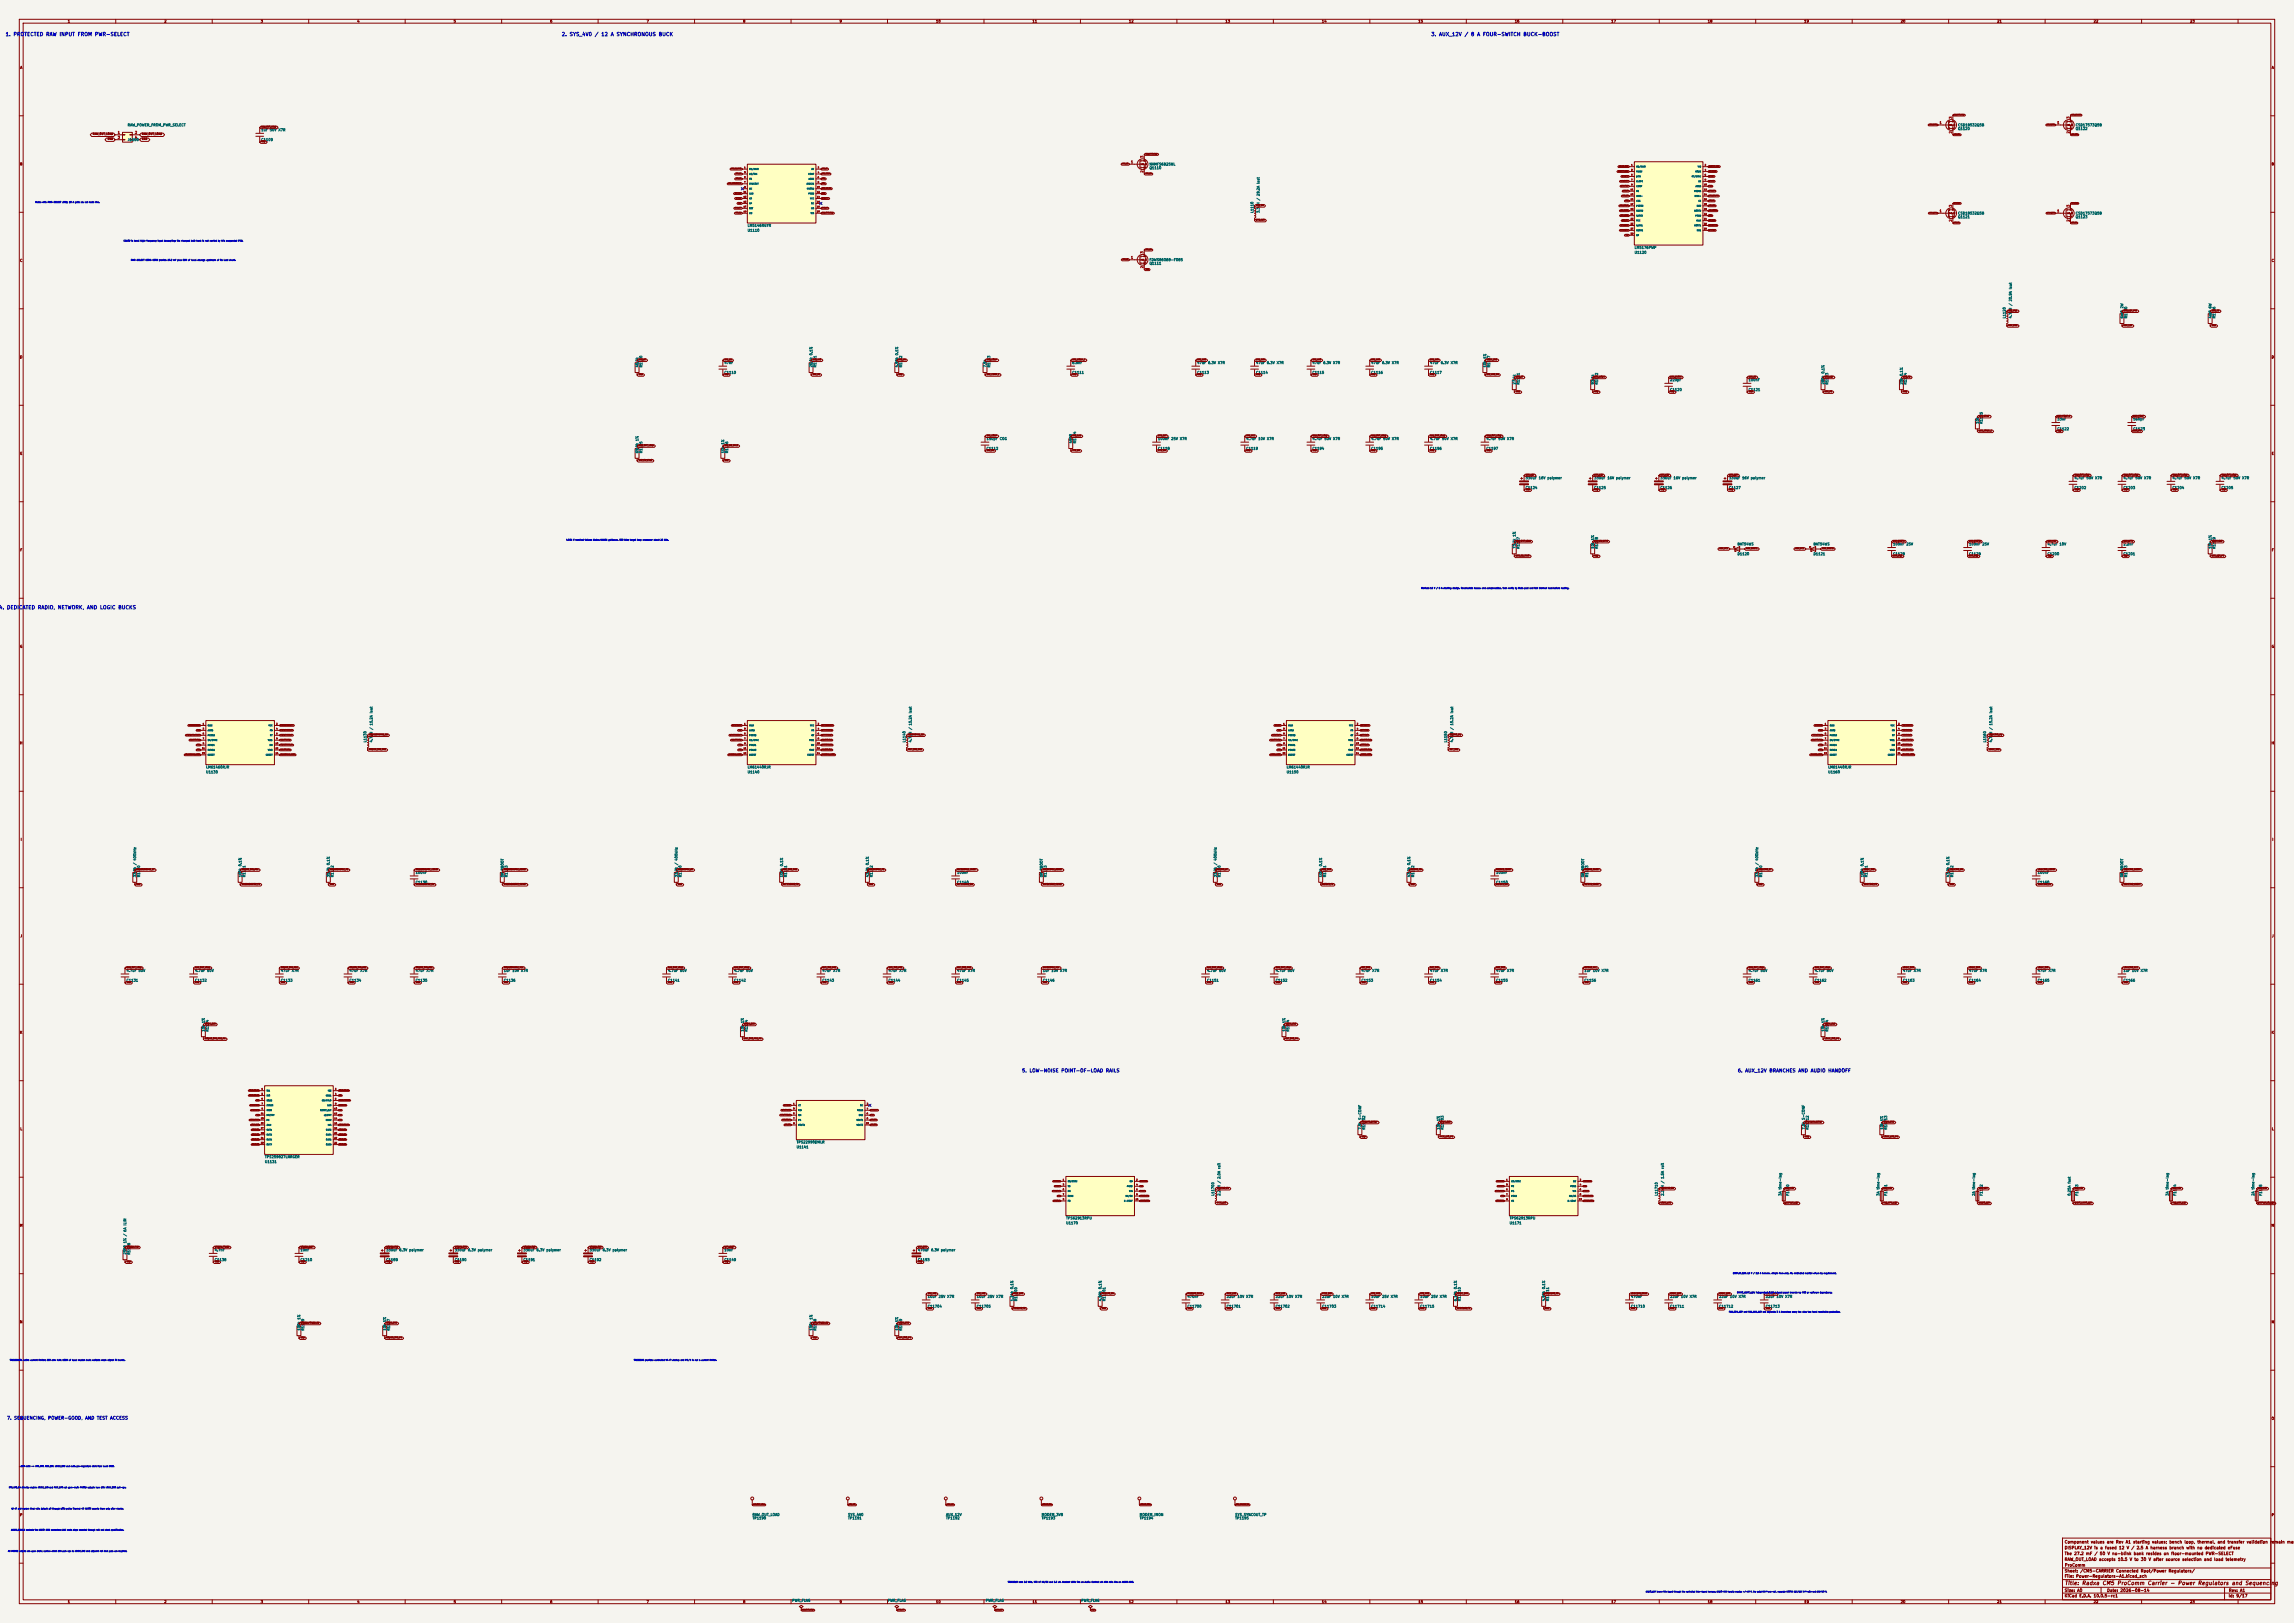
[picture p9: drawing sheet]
<svg xmlns="http://www.w3.org/2000/svg" width="1189mm" height="841mm" viewBox="0 0 1189 841" stroke-linecap="round" stroke-linejoin="round" font-family="sans-serif">
<defs><g id="words">
<text font-size="2" fill="#840000" x="1070" y="822">Title: Radxa CM5 ProComm Carrier - Power Regulators and Sequencing</text>
<g font-size="1.8" fill="#0000c2">
<text x="3" y="19">1. PROTECTED RAW INPUT FROM PWR-SELECT</text>
<text x="291" y="19">2. SYS_4V0 / 12 A SYNCHRONOUS BUCK</text>
<text x="742" y="19">3. AUX_12V / 8 A FOUR-SWITCH BUCK-BOOST</text>
<text x="-1" y="316">4. DEDICATED RADIO, NETWORK, AND LOGIC BUCKS</text>
</g>
<g font-size="1.7" fill="#0000c2">
<text x="530" y="556">5. LOW-NOISE POINT-OF-LOAD RAILS</text>
<text x="901" y="556">6. AUX_12V BRANCHES AND AUDIO HANDOFF</text>
</g>
<text font-size="1.6" fill="#0000c2" x="3" y="736">7. SEQUENCING, POWER-GOOD, AND TEST ACCESS</text>
<g font-size="1.5" fill="#840000">
<text x="1070" y="803">DISPLAY_12V is a fused 12 V / 2.5 A harness branch with no dedicated eFuse</text>
<text x="1070" y="800">Component values are Rev A1 starting values; bench loop, thermal, and transfer validation remain mand</text>
<text x="1070" y="809">RAW_OUT_LOAD accepts 10.5 V to 30 V after source selection and load telemetry</text>
<text x="1070" y="806">The 27.2 mF / 50 V no-blink bank resides on floor-mounted PWR-SELECT</text>
<text x="1070" y="815">Sheet: /CM5-CARRIER Connected Root/Power Regulators/</text>
<text x="1070" y="812">ProComm</text>
<text x="1070" y="818">File: Power-Regulators-A1.kicad_sch</text>
<text x="1070" y="825">Size: A0</text>
<text x="1092" y="825">Date: 2026-08-14</text>
<text x="1155" y="825">Rev: A1</text>
<text x="1070" y="828">KiCad E.D.A. 10.0.5-rc1</text>
<text x="1155" y="828">Id: 9/17</text>
</g>
<g font-size="1.3" fill="#840000">
<text x="35" y="12">1</text>
<text x="85" y="12">2</text>
<text x="135" y="12">3</text>
<text x="185" y="12">4</text>
<text x="235" y="12">5</text>
<text x="285" y="12">6</text>
<text x="335" y="12">7</text>
<text x="385" y="12">8</text>
<text x="435" y="12">9</text>
<text x="485" y="12">10</text>
<text x="535" y="12">11</text>
<text x="585" y="12">12</text>
<text x="635" y="12">13</text>
<text x="685" y="12">14</text>
<text x="735" y="12">15</text>
<text x="785" y="12">16</text>
<text x="835" y="12">17</text>
<text x="885" y="12">18</text>
<text x="935" y="12">19</text>
<text x="985" y="12">20</text>
<text x="1035" y="12">21</text>
<text x="1085" y="12">22</text>
<text x="1135" y="12">23</text>
<text x="10" y="36">A</text>
<text x="1177" y="36">A</text>
<text x="10" y="86">B</text>
<text x="1177" y="86">B</text>
<text x="10" y="136">C</text>
<text x="1177" y="136">C</text>
<text x="10" y="186">D</text>
<text x="1177" y="186">D</text>
<text x="10" y="236">E</text>
<text x="1177" y="236">E</text>
<text x="10" y="286">F</text>
<text x="1177" y="286">F</text>
<text x="10" y="336">G</text>
<text x="1177" y="336">G</text>
<text x="10" y="386">H</text>
<text x="1177" y="386">H</text>
<text x="11" y="436">I</text>
<text x="1178" y="436">I</text>
<text x="10" y="486">J</text>
<text x="1177" y="486">J</text>
<text x="10" y="536">K</text>
<text x="1177" y="536">K</text>
<text x="10" y="586">L</text>
<text x="1177" y="586">L</text>
<text x="10" y="636">M</text>
<text x="1177" y="636">M</text>
<text x="10" y="686">N</text>
<text x="1177" y="686">N</text>
<text x="10" y="736">O</text>
<text x="1177" y="736">O</text>
<text x="10" y="786">P</text>
<text x="1177" y="786">P</text>
<text x="35" y="831">1</text>
<text x="85" y="831">2</text>
<text x="135" y="831">3</text>
<text x="185" y="831">4</text>
<text x="235" y="831">5</text>
<text x="285" y="831">6</text>
<text x="335" y="831">7</text>
<text x="385" y="831">8</text>
<text x="435" y="831">9</text>
<text x="485" y="831">10</text>
<text x="535" y="831">11</text>
<text x="585" y="831">12</text>
<text x="635" y="831">13</text>
<text x="685" y="831">14</text>
<text x="735" y="831">15</text>
<text x="785" y="831">16</text>
<text x="835" y="831">17</text>
<text x="885" y="831">18</text>
<text x="935" y="831">19</text>
<text x="985" y="831">20</text>
<text x="1035" y="831">21</text>
<text x="1085" y="831">22</text>
<text x="1135" y="831">23</text>
</g>
<g font-size="1.3" fill="#006464">
<text x="66" y="66">RAW_POWER_FROM_PWR_SELECT</text>
<text x="1015" y="66">CSD18532Q5B</text>
<text x="1076" y="66">CSD17573Q5B</text>
<text x="135" y="68">1uF 50V X7R</text>
<text x="1015" y="68">Q1120</text>
<text x="1076" y="68">Q1122</text>
<text x="66" y="73">J1100</text>
<text x="135" y="73">C1109</text>
<text x="596" y="88">Q1110</text>
<text x="596" y="86">NVMFS6B25NL</text>
<text x="650" y="111" transform="rotate(-90 650 111)">L1110</text>
<text x="653" y="111" transform="rotate(-90 653 111)">3.3uH / 29.2A Isat</text>
<text x="1015" y="113">Q1121</text>
<text x="1015" y="111">CSD18532Q5B</text>
<text x="1076" y="113">Q1123</text>
<text x="1076" y="111">CSD17573Q5B</text>
<text x="387" y="118">LM5146RGYR</text>
<text x="387" y="120">U1110</text>
<text x="847" y="132">U1120</text>
<text x="847" y="129">LM5176PWP</text>
<text x="596" y="137">Q1111</text>
<text x="596" y="136">FDWS86068-F085</text>
<text x="1101" y="160" transform="rotate(-90 1101 160)">2W</text>
<text x="1147" y="160" transform="rotate(-90 1147 160)">6W</text>
<text x="1040" y="165" transform="rotate(-90 1040 165)">L1120</text>
<text x="1043" y="165" transform="rotate(-90 1043 165)">4.7uH / 20.9A Isat</text>
<text x="1101" y="165" transform="rotate(-90 1101 165)">6mR</text>
<text x="1103" y="165" transform="rotate(-90 1103 165)">R1120</text>
<text x="1147" y="165" transform="rotate(-90 1147 165)">4mR</text>
<text x="1149" y="165" transform="rotate(-90 1149 165)">R1126</text>
<text x="331" y="191" transform="rotate(-90 331 191)">40.2k</text>
<text x="333" y="191" transform="rotate(-90 333 191)">R1110</text>
<text x="375" y="189">47nF</text>
<text x="421" y="191" transform="rotate(-90 421 191)">20.0k 0.1%</text>
<text x="423" y="191" transform="rotate(-90 423 191)">R1111</text>
<text x="466" y="191" transform="rotate(-90 466 191)">4.99k 0.1%</text>
<text x="468" y="191" transform="rotate(-90 468 191)">R1112</text>
<text x="512" y="191" transform="rotate(-90 512 191)">7.5k</text>
<text x="514" y="191" transform="rotate(-90 514 191)">R1113</text>
<text x="556" y="189">6.8nF</text>
<text x="620" y="189">47uF 6.3V X7R</text>
<text x="651" y="189">47uF 6.3V X7R</text>
<text x="680" y="189">47uF 6.3V X7R</text>
<text x="711" y="189">47uF 6.3V X7R</text>
<text x="741" y="189">47uF 6.3V X7R</text>
<text x="771" y="191" transform="rotate(-90 771 191)">10k 1%</text>
<text x="773" y="191" transform="rotate(-90 773 191)">R1117</text>
<text x="375" y="194">C1110</text>
<text x="556" y="194">C1111</text>
<text x="620" y="194">C1113</text>
<text x="651" y="194">C1114</text>
<text x="680" y="194">C1115</text>
<text x="711" y="194">C1116</text>
<text x="741" y="194">C1117</text>
<text x="865" y="198">220pF</text>
<text x="906" y="198">100nF</text>
<text x="786" y="199" transform="rotate(-90 786 199)">27.4k</text>
<text x="788" y="199" transform="rotate(-90 788 199)">R1121</text>
<text x="826" y="199" transform="rotate(-90 826 199)">93.1k</text>
<text x="828" y="199" transform="rotate(-90 828 199)">R1122</text>
<text x="865" y="203">C1120</text>
<text x="906" y="203">C1121</text>
<text x="946" y="199" transform="rotate(-90 946 199)">280k 0.1%</text>
<text x="948" y="199" transform="rotate(-90 948 199)">R1123</text>
<text x="986" y="199" transform="rotate(-90 986 199)">20k 0.1%</text>
<text x="989" y="199" transform="rotate(-90 989 199)">R1124</text>
<text x="1026" y="220" transform="rotate(-90 1026 220)">10k</text>
<text x="1028" y="220" transform="rotate(-90 1028 220)">R1125</text>
<text x="1066" y="218">33nF</text>
<text x="1106" y="218">560pF</text>
<text x="1066" y="223">C1122</text>
<text x="1106" y="223">C1123</text>
<text x="511" y="233">C1112</text>
<text x="511" y="228">150pF C0G</text>
<text x="556" y="230" transform="rotate(-90 556 230)">499R</text>
<text x="558" y="230" transform="rotate(-90 558 230)">R1114</text>
<text x="600" y="233">C1118</text>
<text x="600" y="228">100nF 25V X7R</text>
<text x="646" y="233">C1119</text>
<text x="646" y="228">4.7uF 10V X7R</text>
<text x="680" y="233">C1194</text>
<text x="680" y="228">4.7uF 50V X7R</text>
<text x="711" y="233">C1195</text>
<text x="711" y="228">4.7uF 50V X7R</text>
<text x="741" y="233">C1196</text>
<text x="741" y="228">4.7uF 50V X7R</text>
<text x="770" y="233">C1197</text>
<text x="770" y="228">4.7uF 50V X7R</text>
<text x="331" y="235" transform="rotate(-90 331 235)">69.8k 1%</text>
<text x="333" y="235" transform="rotate(-90 333 235)">R1115</text>
<text x="376" y="235" transform="rotate(-90 376 235)">10k 1%</text>
<text x="378" y="235" transform="rotate(-90 378 235)">R1116</text>
<text x="791" y="249">330uF 16V polymer</text>
<text x="826" y="249">330uF 16V polymer</text>
<text x="860" y="249">330uF 16V polymer</text>
<text x="896" y="249">330uF 16V polymer</text>
<text x="1075" y="249">4.7uF 50V X7R</text>
<text x="1100" y="249">4.7uF 50V X7R</text>
<text x="1126" y="249">4.7uF 50V X7R</text>
<text x="1151" y="249">4.7uF 50V X7R</text>
<text x="791" y="254">C1124</text>
<text x="826" y="254">C1125</text>
<text x="860" y="254">C1126</text>
<text x="896" y="254">C1127</text>
<text x="1075" y="254">C1202</text>
<text x="1100" y="254">C1203</text>
<text x="1126" y="254">C1204</text>
<text x="1151" y="254">C1205</text>
<text x="786" y="284" transform="rotate(-90 786 284)">73.2k 1%</text>
<text x="788" y="284" transform="rotate(-90 788 284)">R1127</text>
<text x="826" y="284" transform="rotate(-90 826 284)">10k 1%</text>
<text x="828" y="284" transform="rotate(-90 828 284)">R1128</text>
<text x="900" y="288">D1120</text>
<text x="900" y="283">BAT54WS</text>
<text x="940" y="288">D1121</text>
<text x="940" y="283">BAT54WS</text>
<text x="981" y="288">C1128</text>
<text x="981" y="283">100nF 25V</text>
<text x="1020" y="288">C1129</text>
<text x="1020" y="283">100nF 25V</text>
<text x="1061" y="288">C1200</text>
<text x="1061" y="283">4.7uF 10V</text>
<text x="1100" y="288">C1201</text>
<text x="1100" y="283">2.2nF</text>
<text x="1147" y="284" transform="rotate(-90 1147 284)">10k 1%</text>
<text x="1149" y="284" transform="rotate(-90 1149 284)">R1129</text>
<text x="190" y="385" transform="rotate(-90 190 385)">L1130</text>
<text x="193" y="385" transform="rotate(-90 193 385)">4.7uH / 15.2A Isat</text>
<text x="470" y="385" transform="rotate(-90 470 385)">L1140</text>
<text x="473" y="385" transform="rotate(-90 473 385)">4.7uH / 15.2A Isat</text>
<text x="750" y="385" transform="rotate(-90 750 385)">L1150</text>
<text x="753" y="385" transform="rotate(-90 753 385)">4.7uH / 15.2A Isat</text>
<text x="1030" y="385" transform="rotate(-90 1030 385)">L1160</text>
<text x="1033" y="385" transform="rotate(-90 1033 385)">4.7uH / 15.2A Isat</text>
<text x="107" y="401">U1130</text>
<text x="107" y="398">LM61460RJR</text>
<text x="387" y="401">U1140</text>
<text x="387" y="398">LM61440RJR</text>
<text x="667" y="401">U1150</text>
<text x="667" y="398">LM61440RJR</text>
<text x="947" y="401">U1160</text>
<text x="947" y="398">LM61440RJR</text>
<text x="71" y="455" transform="rotate(-90 71 455)">33.2k / 400kHz</text>
<text x="73" y="455" transform="rotate(-90 73 455)">R1130</text>
<text x="125" y="455" transform="rotate(-90 125 455)">100k 0.1%</text>
<text x="127" y="455" transform="rotate(-90 127 455)">R1131</text>
<text x="171" y="455" transform="rotate(-90 171 455)">35.7k 0.1%</text>
<text x="173" y="455" transform="rotate(-90 173 455)">R1132</text>
<text x="215" y="453">100nF</text>
<text x="261" y="455" transform="rotate(-90 261 455)">0R</text>
<text x="261" y="451" transform="rotate(-90 261 451)">RBOOT</text>
<text x="263" y="455" transform="rotate(-90 263 455)">R1133</text>
<text x="351" y="455" transform="rotate(-90 351 455)">33.2k / 400kHz</text>
<text x="354" y="455" transform="rotate(-90 354 455)">R1140</text>
<text x="406" y="455" transform="rotate(-90 406 455)">100k 0.1%</text>
<text x="408" y="455" transform="rotate(-90 408 455)">R1141</text>
<text x="451" y="455" transform="rotate(-90 451 455)">43.2k 0.1%</text>
<text x="453" y="455" transform="rotate(-90 453 455)">R1142</text>
<text x="496" y="453">100nF</text>
<text x="541" y="455" transform="rotate(-90 541 455)">0R</text>
<text x="541" y="451" transform="rotate(-90 541 451)">RBOOT</text>
<text x="543" y="455" transform="rotate(-90 543 455)">R1143</text>
<text x="631" y="455" transform="rotate(-90 631 455)">33.2k / 400kHz</text>
<text x="633" y="455" transform="rotate(-90 633 455)">R1150</text>
<text x="685" y="455" transform="rotate(-90 685 455)">100k 0.1%</text>
<text x="688" y="455" transform="rotate(-90 688 455)">R1151</text>
<text x="731" y="455" transform="rotate(-90 731 455)">43.2k 0.1%</text>
<text x="733" y="455" transform="rotate(-90 733 455)">R1152</text>
<text x="775" y="453">100nF</text>
<text x="821" y="455" transform="rotate(-90 821 455)">0R</text>
<text x="821" y="451" transform="rotate(-90 821 451)">RBOOT</text>
<text x="823" y="455" transform="rotate(-90 823 455)">R1153</text>
<text x="912" y="455" transform="rotate(-90 912 455)">33.2k / 400kHz</text>
<text x="914" y="455" transform="rotate(-90 914 455)">R1160</text>
<text x="966" y="455" transform="rotate(-90 966 455)">100k 0.1%</text>
<text x="968" y="455" transform="rotate(-90 968 455)">R1161</text>
<text x="1011" y="455" transform="rotate(-90 1011 455)">43.2k 0.1%</text>
<text x="1013" y="455" transform="rotate(-90 1013 455)">R1162</text>
<text x="1056" y="453">100nF</text>
<text x="1101" y="455" transform="rotate(-90 1101 455)">0R</text>
<text x="1101" y="451" transform="rotate(-90 1101 451)">RBOOT</text>
<text x="1103" y="455" transform="rotate(-90 1103 455)">R1163</text>
<text x="215" y="458">C1130</text>
<text x="496" y="458">C1140</text>
<text x="775" y="458">C1150</text>
<text x="1056" y="458">C1160</text>
<text x="65" y="504">4.7uF 50V</text>
<text x="101" y="504">4.7uF 50V</text>
<text x="145" y="504">47uF X7R</text>
<text x="181" y="504">47uF X7R</text>
<text x="215" y="504">47uF X7R</text>
<text x="261" y="504">1uF 10V X7R</text>
<text x="346" y="504">4.7uF 50V</text>
<text x="380" y="504">4.7uF 50V</text>
<text x="426" y="504">47uF X7R</text>
<text x="460" y="504">47uF X7R</text>
<text x="496" y="504">47uF X7R</text>
<text x="540" y="504">1uF 10V X7R</text>
<text x="625" y="504">4.7uF 50V</text>
<text x="661" y="504">4.7uF 50V</text>
<text x="705" y="504">47uF X7R</text>
<text x="741" y="504">47uF X7R</text>
<text x="775" y="504">47uF X7R</text>
<text x="821" y="504">1uF 10V X7R</text>
<text x="906" y="504">4.7uF 50V</text>
<text x="940" y="504">4.7uF 50V</text>
<text x="986" y="504">47uF X7R</text>
<text x="1020" y="504">47uF X7R</text>
<text x="1056" y="504">47uF X7R</text>
<text x="1100" y="504">1uF 10V X7R</text>
<text x="65" y="509">C1131</text>
<text x="101" y="509">C1132</text>
<text x="145" y="509">C1133</text>
<text x="181" y="509">C1134</text>
<text x="215" y="509">C1135</text>
<text x="261" y="509">C1136</text>
<text x="346" y="509">C1141</text>
<text x="380" y="509">C1142</text>
<text x="426" y="509">C1143</text>
<text x="460" y="509">C1144</text>
<text x="496" y="509">C1145</text>
<text x="540" y="509">C1146</text>
<text x="625" y="509">C1151</text>
<text x="661" y="509">C1152</text>
<text x="705" y="509">C1153</text>
<text x="741" y="509">C1154</text>
<text x="775" y="509">C1155</text>
<text x="821" y="509">C1156</text>
<text x="906" y="509">C1161</text>
<text x="940" y="509">C1162</text>
<text x="986" y="509">C1163</text>
<text x="1020" y="509">C1164</text>
<text x="1056" y="509">C1165</text>
<text x="1100" y="509">C1166</text>
<text x="106" y="535" transform="rotate(-90 106 535)">10k 1%</text>
<text x="108" y="535" transform="rotate(-90 108 535)">R1134</text>
<text x="386" y="535" transform="rotate(-90 386 535)">10k 1%</text>
<text x="388" y="535" transform="rotate(-90 388 535)">R1144</text>
<text x="666" y="535" transform="rotate(-90 666 535)">10k 1%</text>
<text x="668" y="535" transform="rotate(-90 668 535)">R1154</text>
<text x="946" y="535" transform="rotate(-90 946 535)">10k 1%</text>
<text x="948" y="535" transform="rotate(-90 948 535)">R1164</text>
<text x="706" y="580" transform="rotate(-90 706 580)">S-CONF</text>
<text x="936" y="580" transform="rotate(-90 936 580)">S-CONF</text>
<text x="706" y="585" transform="rotate(-90 706 585)">7.5k</text>
<text x="708" y="585" transform="rotate(-90 708 585)">R11702</text>
<text x="746" y="585" transform="rotate(-90 746 585)">10k 1%</text>
<text x="748" y="585" transform="rotate(-90 748 585)">R11703</text>
<text x="936" y="585" transform="rotate(-90 936 585)">7.5k</text>
<text x="938" y="585" transform="rotate(-90 938 585)">R11712</text>
<text x="976" y="585" transform="rotate(-90 976 585)">10k 1%</text>
<text x="978" y="585" transform="rotate(-90 978 585)">R11713</text>
<text x="413" y="593">TPS22990DMLR</text>
<text x="413" y="595">U1141</text>
<text x="137" y="603">U1131</text>
<text x="137" y="600">TPS259827LNRGER</text>
<text x="630" y="620" transform="rotate(-90 630 620)">L11700</text>
<text x="633" y="620" transform="rotate(-90 633 620)">2.2uH / 2.0A rail</text>
<text x="859" y="620" transform="rotate(-90 859 620)">L11710</text>
<text x="863" y="620" transform="rotate(-90 863 620)">2.2uH / 1.5A rail</text>
<text x="924" y="620" transform="rotate(-90 924 620)">3A time-lag</text>
<text x="928" y="620" transform="rotate(-90 928 620)">F1180</text>
<text x="974" y="620" transform="rotate(-90 974 620)">3A time-lag</text>
<text x="978" y="620" transform="rotate(-90 978 620)">F1181</text>
<text x="1024" y="620" transform="rotate(-90 1024 620)">2A time-lag</text>
<text x="1028" y="620" transform="rotate(-90 1028 620)">F1182</text>
<text x="1073" y="620" transform="rotate(-90 1073 620)">0.25A fast</text>
<text x="1077" y="620" transform="rotate(-90 1077 620)">F1183</text>
<text x="1124" y="620" transform="rotate(-90 1124 620)">3A time-lag</text>
<text x="1128" y="620" transform="rotate(-90 1128 620)">F1184</text>
<text x="1169" y="620" transform="rotate(-90 1169 620)">2A time-lag</text>
<text x="1173" y="620" transform="rotate(-90 1173 620)">F1185</text>
<text x="552" y="635">U1170</text>
<text x="552" y="632">TPS62913RPU</text>
<text x="782" y="635">U1171</text>
<text x="782" y="632">TPS62913RPU</text>
<text x="66" y="650" transform="rotate(-90 66 650)">255R 1% / 6A ILIM</text>
<text x="68" y="650" transform="rotate(-90 68 650)">R1138</text>
<text x="111" y="654">C1138</text>
<text x="111" y="649">4.7nF</text>
<text x="156" y="654">C1210</text>
<text x="156" y="649">10nF</text>
<text x="200" y="654">C1189</text>
<text x="200" y="649">330uF 6.3V polymer</text>
<text x="236" y="654">C1190</text>
<text x="236" y="649">330uF 6.3V polymer</text>
<text x="271" y="654">C1191</text>
<text x="271" y="649">330uF 6.3V polymer</text>
<text x="305" y="654">C1192</text>
<text x="305" y="649">330uF 6.3V polymer</text>
<text x="375" y="654">C1149</text>
<text x="375" y="649">10nF</text>
<text x="476" y="654">C1193</text>
<text x="476" y="649">470uF 6.3V polymer</text>
<text x="481" y="678">C11704</text>
<text x="481" y="673">10uF 25V X7R</text>
<text x="506" y="678">C11705</text>
<text x="506" y="673">10uF 25V X7R</text>
<text x="525" y="674" transform="rotate(-90 525 674)">1.24k 0.1%</text>
<text x="528" y="674" transform="rotate(-90 528 674)">R11700</text>
<text x="571" y="674" transform="rotate(-90 571 674)">4.99k 0.1%</text>
<text x="573" y="674" transform="rotate(-90 573 674)">R11701</text>
<text x="615" y="678">C11700</text>
<text x="615" y="673">470nF</text>
<text x="636" y="678">C11701</text>
<text x="636" y="673">22uF 10V X7R</text>
<text x="661" y="678">C11702</text>
<text x="661" y="673">22uF 10V X7R</text>
<text x="685" y="678">C11703</text>
<text x="685" y="673">22uF 10V X7R</text>
<text x="711" y="678">C11714</text>
<text x="711" y="673">10uF 25V X7R</text>
<text x="736" y="678">C11715</text>
<text x="736" y="673">10uF 25V X7R</text>
<text x="755" y="674" transform="rotate(-90 755 674)">6.19k 0.1%</text>
<text x="757" y="674" transform="rotate(-90 757 674)">R11710</text>
<text x="801" y="674" transform="rotate(-90 801 674)">4.99k 0.1%</text>
<text x="803" y="674" transform="rotate(-90 803 674)">R11711</text>
<text x="845" y="678">C11710</text>
<text x="845" y="673">470nF</text>
<text x="865" y="678">C11711</text>
<text x="865" y="673">22uF 10V X7R</text>
<text x="891" y="678">C11712</text>
<text x="891" y="673">22uF 10V X7R</text>
<text x="915" y="678">C11713</text>
<text x="915" y="673">22uF 10V X7R</text>
<text x="156" y="690" transform="rotate(-90 156 690)">100k 1%</text>
<text x="158" y="690" transform="rotate(-90 158 690)">R1139</text>
<text x="200" y="690" transform="rotate(-90 200 690)">10k 1%</text>
<text x="202" y="690" transform="rotate(-90 202 690)">R1137</text>
<text x="421" y="690" transform="rotate(-90 421 690)">100k 1%</text>
<text x="423" y="690" transform="rotate(-90 423 690)">R1148</text>
<text x="466" y="690" transform="rotate(-90 466 690)">10k 1%</text>
<text x="468" y="690" transform="rotate(-90 468 690)">R1149</text>
<text x="390" y="786">RAW_OUT_LOAD</text>
<text x="439" y="786">SYS_4V0</text>
<text x="490" y="786">AUX_12V</text>
<text x="540" y="786">MODEM_3V8</text>
<text x="591" y="786">MODEM_IMON</text>
<text x="640" y="786">SYS_SYNCOUT_TP</text>
<text x="390" y="788">TP1190</text>
<text x="439" y="788">TP1191</text>
<text x="490" y="788">TP1192</text>
<text x="540" y="788">TP1193</text>
<text x="591" y="788">TP1194</text>
<text x="640" y="788">TP1195</text>
<text x="410" y="830">PWR_FLAG</text>
<text x="460" y="830">PWR_FLAG</text>
<text x="511" y="830">PWR_FLAG</text>
<text x="560" y="830">PWR_FLAG</text>
</g>
<g font-size="1.3" fill="#a90000">
<text x="1005" y="65">1</text>
<text x="1012" y="62" transform="rotate(-90 1012 62)">3</text>
<text x="1066" y="65">1</text>
<text x="1073" y="62" transform="rotate(-90 1073 62)">3</text>
<text x="61" y="70">1</text>
<text x="70" y="70">2</text>
<text x="1012" y="69" transform="rotate(-90 1012 69)">2</text>
<text x="1073" y="69" transform="rotate(-90 1073 69)">2</text>
<text x="61" y="72">3</text>
<text x="70" y="72">4</text>
<text x="593" y="82" transform="rotate(-90 593 82)">3</text>
<text x="586" y="85">1</text>
<text x="593" y="90" transform="rotate(-90 593 90)">2</text>
<text x="1012" y="107" transform="rotate(-90 1012 107)">3</text>
<text x="1073" y="107" transform="rotate(-90 1073 107)">3</text>
<text x="1005" y="110">1</text>
<text x="1066" y="110">1</text>
<text x="1012" y="115" transform="rotate(-90 1012 115)">2</text>
<text x="1073" y="115" transform="rotate(-90 1073 115)">2</text>
<text x="593" y="132" transform="rotate(-90 593 132)">3</text>
<text x="586" y="134">1</text>
<text x="593" y="139" transform="rotate(-90 593 139)">2</text>
</g>
<g font-size="1" fill="#840000">
<text x="48" y="70">RAW_OUT_LOAD</text>
<text x="73" y="70">RAW_OUT_LOAD</text>
<text x="56" y="73">GND</text>
<text x="73" y="73">GND</text>
</g>
<g font-size=".7" fill="#840000">
<text x="135" y="66">RAW_OUT_LOAD</text>
<text x="135" y="74">GND</text>
<text x="651" y="107">SYS_SW</text>
<text x="651" y="114">SYS_4V0</text>
<text x="1041" y="161">AUX_SW1</text>
<text x="1101" y="161">AUX_12V_PRE</text>
<text x="1146" y="161">AUX_CS</text>
<text x="1041" y="169">AUX_SW2</text>
<text x="1101" y="169">AUX_12V</text>
<text x="1146" y="169">GND</text>
<text x="331" y="187">SYS_RT</text>
<text x="375" y="187">SYS_SS</text>
<text x="421" y="187">SYS_4V0</text>
<text x="466" y="187">SYS_FB</text>
<text x="511" y="187">SYS_COMP</text>
<text x="556" y="187">SYS_COMP_C</text>
<text x="621" y="187">SYS_4V0</text>
<text x="651" y="187">SYS_4V0</text>
<text x="680" y="187">SYS_4V0</text>
<text x="711" y="187">SYS_4V0</text>
<text x="741" y="187">SYS_4V0</text>
<text x="770" y="187">LOGIC_3V3</text>
<text x="331" y="194">GND</text>
<text x="375" y="194">GND</text>
<text x="421" y="194">SYS_FB</text>
<text x="466" y="194">GND</text>
<text x="511" y="194">SYS_COMP_C</text>
<text x="556" y="194">GND</text>
<text x="621" y="194">GND</text>
<text x="651" y="194">GND</text>
<text x="680" y="194">GND</text>
<text x="711" y="194">GND</text>
<text x="741" y="194">GND</text>
<text x="770" y="194">SYS_4V0_PG</text>
<text x="786" y="196">AUX_RT</text>
<text x="826" y="196">AUX_MODE</text>
<text x="866" y="196">AUX_SLOPE</text>
<text x="906" y="196">AUX_SS</text>
<text x="946" y="196">AUX_12V</text>
<text x="986" y="196">AUX_FB</text>
<text x="786" y="203">GND</text>
<text x="826" y="203">GND</text>
<text x="866" y="203">GND</text>
<text x="906" y="203">GND</text>
<text x="946" y="203">AUX_FB</text>
<text x="986" y="203">GND</text>
<text x="1026" y="216">AUX_COMP</text>
<text x="1066" y="216">AUX_COMP_C</text>
<text x="1106" y="216">AUX_COMP</text>
<text x="511" y="226">SYS_COMP</text>
<text x="556" y="226">SYS_ILIM</text>
<text x="600" y="226">SYS_BST</text>
<text x="646" y="226">SYS_VCC</text>
<text x="680" y="226">RAW_OUT_LOAD</text>
<text x="711" y="226">RAW_OUT_LOAD</text>
<text x="741" y="226">RAW_OUT_LOAD</text>
<text x="770" y="226">RAW_OUT_LOAD</text>
<text x="1026" y="224">AUX_COMP_C</text>
<text x="1066" y="224">GND</text>
<text x="1106" y="224">AUX_FB</text>
<text x="331" y="231">RAW_OUT_LOAD</text>
<text x="375" y="231">SYS_EN_UVLO</text>
<text x="511" y="234">SYS_FB</text>
<text x="556" y="234">SYS_SW</text>
<text x="600" y="234">SYS_SW</text>
<text x="646" y="234">GND</text>
<text x="680" y="234">GND</text>
<text x="711" y="234">GND</text>
<text x="741" y="234">GND</text>
<text x="770" y="234">GND</text>
<text x="331" y="239">SYS_EN_UVLO</text>
<text x="375" y="239">GND</text>
<text x="791" y="247">AUX_12V</text>
<text x="826" y="247">AUX_12V</text>
<text x="861" y="247">AUX_12V</text>
<text x="896" y="247">AUX_12V</text>
<text x="1075" y="247">RAW_OUT_LOAD</text>
<text x="1101" y="247">RAW_OUT_LOAD</text>
<text x="1126" y="247">RAW_OUT_LOAD</text>
<text x="1151" y="247">RAW_OUT_LOAD</text>
<text x="791" y="254">GND</text>
<text x="826" y="254">GND</text>
<text x="861" y="254">GND</text>
<text x="896" y="254">GND</text>
<text x="1075" y="254">GND</text>
<text x="1101" y="254">GND</text>
<text x="1126" y="254">GND</text>
<text x="1151" y="254">GND</text>
<text x="786" y="281">RAW_OUT_LOAD</text>
<text x="826" y="281">AUX_EN_UVLO</text>
<text x="981" y="281">AUX_BOOT1</text>
<text x="1021" y="281">AUX_BOOT2</text>
<text x="1061" y="281">AUX_VCC</text>
<text x="1101" y="281">AUX_DITH</text>
<text x="1146" y="281">LOGIC_3V3</text>
<text x="891" y="285">AUX_VCC</text>
<text x="905" y="285">AUX_BOOT1</text>
<text x="931" y="285">AUX_VCC</text>
<text x="944" y="285">AUX_BOOT2</text>
<text x="786" y="288">AUX_EN_UVLO</text>
<text x="826" y="288">GND</text>
<text x="981" y="288">AUX_SW1</text>
<text x="1021" y="288">AUX_SW2</text>
<text x="1061" y="288">GND</text>
<text x="1101" y="288">GND</text>
<text x="1146" y="288">AUX_12V_PG</text>
<text x="191" y="381">MODEM3V8PRE_SW</text>
<text x="471" y="381">WIFI3V3PRE_SW</text>
<text x="751" y="381">NET3V3_SW</text>
<text x="1031" y="381">LOGIC3V3_SW</text>
<text x="191" y="389">MODEM_3V8_PRE</text>
<text x="471" y="389">WIFI_3V3_PRE</text>
<text x="751" y="389">NET_3V3</text>
<text x="1031" y="389">LOGIC_3V3</text>
<text x="71" y="451">MODEM3V8PRE_RT</text>
<text x="125" y="451">MODEM_3V8_PRE</text>
<text x="171" y="451">MODEM3V8PRE_FB</text>
<text x="215" y="451">MODEM3V8PRE_CBOOT</text>
<text x="261" y="451">MODEM3V8PRE_RBOOT</text>
<text x="351" y="451">WIFI3V3PRE_RT</text>
<text x="406" y="451">WIFI_3V3_PRE</text>
<text x="450" y="451">WIFI3V3PRE_FB</text>
<text x="496" y="451">WIFI3V3PRE_CBOOT</text>
<text x="541" y="451">WIFI3V3PRE_RBOOT</text>
<text x="631" y="451">NET3V3_RT</text>
<text x="685" y="451">NET_3V3</text>
<text x="731" y="451">NET3V3_FB</text>
<text x="775" y="451">NET3V3_CBOOT</text>
<text x="821" y="451">NET3V3_RBOOT</text>
<text x="911" y="451">LOGIC3V3_RT</text>
<text x="966" y="451">LOGIC_3V3</text>
<text x="1010" y="451">LOGIC3V3_FB</text>
<text x="1056" y="451">LOGIC3V3_CBOOT</text>
<text x="1101" y="451">LOGIC3V3_RBOOT</text>
<text x="71" y="459">GND</text>
<text x="125" y="459">MODEM3V8PRE_FB</text>
<text x="171" y="459">GND</text>
<text x="215" y="459">MODEM3V8PRE_SW</text>
<text x="261" y="459">MODEM3V8PRE_CBOOT</text>
<text x="351" y="459">GND</text>
<text x="406" y="459">WIFI3V3PRE_FB</text>
<text x="450" y="459">GND</text>
<text x="496" y="459">WIFI3V3PRE_SW</text>
<text x="541" y="459">WIFI3V3PRE_CBOOT</text>
<text x="631" y="459">GND</text>
<text x="685" y="459">NET3V3_FB</text>
<text x="731" y="459">GND</text>
<text x="775" y="459">NET3V3_SW</text>
<text x="821" y="459">NET3V3_CBOOT</text>
<text x="911" y="459">GND</text>
<text x="966" y="459">LOGIC3V3_FB</text>
<text x="1010" y="459">GND</text>
<text x="1056" y="459">LOGIC3V3_SW</text>
<text x="1101" y="459">LOGIC3V3_CBOOT</text>
<text x="66" y="502">RAW_OUT_LOAD</text>
<text x="101" y="502">RAW_OUT_LOAD</text>
<text x="146" y="502">MODEM_3V8_PRE</text>
<text x="181" y="502">MODEM_3V8_PRE</text>
<text x="215" y="502">MODEM_3V8_PRE</text>
<text x="261" y="502">MODEM3V8PRE_VCC</text>
<text x="346" y="502">RAW_OUT_LOAD</text>
<text x="380" y="502">RAW_OUT_LOAD</text>
<text x="426" y="502">WIFI_3V3_PRE</text>
<text x="461" y="502">WIFI_3V3_PRE</text>
<text x="496" y="502">WIFI_3V3_PRE</text>
<text x="541" y="502">WIFI3V3PRE_VCC</text>
<text x="626" y="502">RAW_OUT_LOAD</text>
<text x="661" y="502">RAW_OUT_LOAD</text>
<text x="706" y="502">NET_3V3</text>
<text x="741" y="502">NET_3V3</text>
<text x="775" y="502">NET_3V3</text>
<text x="821" y="502">NET3V3_VCC</text>
<text x="906" y="502">RAW_OUT_LOAD</text>
<text x="941" y="502">RAW_OUT_LOAD</text>
<text x="986" y="502">LOGIC_3V3</text>
<text x="1021" y="502">LOGIC_3V3</text>
<text x="1056" y="502">LOGIC_3V3</text>
<text x="1101" y="502">LOGIC3V3_VCC</text>
<text x="66" y="509">GND</text>
<text x="101" y="509">GND</text>
<text x="146" y="509">GND</text>
<text x="181" y="509">GND</text>
<text x="215" y="509">GND</text>
<text x="261" y="509">GND</text>
<text x="346" y="509">GND</text>
<text x="380" y="509">GND</text>
<text x="426" y="509">GND</text>
<text x="461" y="509">GND</text>
<text x="496" y="509">GND</text>
<text x="541" y="509">GND</text>
<text x="626" y="509">GND</text>
<text x="661" y="509">GND</text>
<text x="706" y="509">GND</text>
<text x="741" y="509">GND</text>
<text x="775" y="509">GND</text>
<text x="821" y="509">GND</text>
<text x="906" y="509">GND</text>
<text x="941" y="509">GND</text>
<text x="986" y="509">GND</text>
<text x="1021" y="509">GND</text>
<text x="1056" y="509">GND</text>
<text x="1101" y="509">GND</text>
<text x="106" y="531">LOGIC_3V3</text>
<text x="386" y="531">LOGIC_3V3</text>
<text x="666" y="531">LOGIC_3V3</text>
<text x="946" y="531">LOGIC_3V3</text>
<text x="106" y="539">MODEM_3V8_PRE_PG</text>
<text x="386" y="539">WIFI_3V3_PRE_PG</text>
<text x="666" y="539">NET_3V3_PG</text>
<text x="946" y="539">LOGIC_3V3_PG</text>
<text x="706" y="582">PCIE1V0_SCONF</text>
<text x="746" y="582">LOGIC_3V3</text>
<text x="935" y="582">LOGIC1V8_SCONF</text>
<text x="976" y="582">LOGIC_3V3</text>
<text x="706" y="589">GND</text>
<text x="746" y="589">PCIE_1V0_PG</text>
<text x="935" y="589">GND</text>
<text x="976" y="589">LOGIC_1V8_PG</text>
<text x="631" y="616">PCIE1V0_SW</text>
<text x="861" y="616">LOGIC1V8_SW</text>
<text x="925" y="616">AUX_12V</text>
<text x="976" y="616">AUX_12V</text>
<text x="1026" y="616">AUX_12V</text>
<text x="1075" y="616">AUX_12V</text>
<text x="1126" y="616">AUX_12V</text>
<text x="1170" y="616">AUX_12V</text>
<text x="631" y="624">PCIE_1V0</text>
<text x="861" y="624">LOGIC_1V8</text>
<text x="925" y="624">DISPLAY_12V</text>
<text x="976" y="624">FAN_CPU_12V</text>
<text x="1026" y="624">AUDIO_12V</text>
<text x="1075" y="624">NIGHT_LIGHT_12V</text>
<text x="1126" y="624">FAN_AUX_12V</text>
<text x="1170" y="624">DISPLAY_IO_12V</text>
<text x="66" y="647">MODEM_ILIM</text>
<text x="111" y="647">MODEM_ITIMER</text>
<text x="156" y="647">MODEM_DVDT</text>
<text x="200" y="647">MODEM_3V8</text>
<text x="236" y="647">MODEM_3V8</text>
<text x="271" y="647">MODEM_3V8</text>
<text x="306" y="647">MODEM_3V8</text>
<text x="375" y="647">WIFI_DVDT</text>
<text x="476" y="647">WIFI_3V3</text>
<text x="66" y="654">GND</text>
<text x="111" y="654">GND</text>
<text x="156" y="654">GND</text>
<text x="200" y="654">GND</text>
<text x="236" y="654">GND</text>
<text x="271" y="654">GND</text>
<text x="306" y="654">GND</text>
<text x="375" y="654">GND</text>
<text x="476" y="654">GND</text>
<text x="481" y="671">SYS_4V0</text>
<text x="506" y="671">SYS_4V0</text>
<text x="525" y="671">PCIE_1V0</text>
<text x="571" y="671">PCIE1V0_FB</text>
<text x="615" y="671">PCIE1V0_NRSS</text>
<text x="636" y="671">PCIE_1V0</text>
<text x="661" y="671">PCIE_1V0</text>
<text x="685" y="671">PCIE_1V0</text>
<text x="711" y="671">SYS_4V0</text>
<text x="736" y="671">SYS_4V0</text>
<text x="755" y="671">LOGIC_1V8</text>
<text x="801" y="671">LOGIC1V8_FB</text>
<text x="845" y="671">LOGIC1V8_NRSS</text>
<text x="866" y="671">LOGIC_1V8</text>
<text x="891" y="671">LOGIC_1V8</text>
<text x="915" y="671">LOGIC_1V8</text>
<text x="481" y="678">GND</text>
<text x="506" y="678">GND</text>
<text x="525" y="678">PCIE1V0_FB</text>
<text x="571" y="678">GND</text>
<text x="615" y="678">GND</text>
<text x="636" y="678">GND</text>
<text x="661" y="678">GND</text>
<text x="685" y="678">GND</text>
<text x="711" y="678">GND</text>
<text x="736" y="678">GND</text>
<text x="755" y="678">LOGIC1V8_FB</text>
<text x="801" y="678">GND</text>
<text x="845" y="678">GND</text>
<text x="866" y="678">GND</text>
<text x="891" y="678">GND</text>
<text x="915" y="678">GND</text>
<text x="156" y="686">MODEM_POWER_EN</text>
<text x="200" y="686">LOGIC_3V3</text>
<text x="421" y="686">WIFI_POWER_EN</text>
<text x="466" y="686">LOGIC_3V3</text>
<text x="156" y="694">GND</text>
<text x="200" y="694">MODEM_3V8_PG</text>
<text x="421" y="694">GND</text>
<text x="466" y="694">WIFI_3V3_PG</text>
</g>
<g font-size=".7" fill="#a90000">
<text x="386" y="87">1</text>
<text x="386" y="90">3</text>
<text x="424" y="87">2</text>
<text x="424" y="90">4</text>
<text x="845" y="86">1</text>
<text x="845" y="89">3</text>
<text x="884" y="86">2</text>
<text x="884" y="89">4</text>
<text x="386" y="92">5</text>
<text x="386" y="95">7</text>
<text x="424" y="92">6</text>
<text x="424" y="95">8</text>
<text x="845" y="91">5</text>
<text x="845" y="94">7</text>
<text x="884" y="91">6</text>
<text x="884" y="94">8</text>
<text x="385" y="100">11</text>
<text x="386" y="97">9</text>
<text x="423" y="97">10</text>
<text x="423" y="100">12</text>
<text x="845" y="99">11</text>
<text x="845" y="101">13</text>
<text x="845" y="96">9</text>
<text x="883" y="96">10</text>
<text x="883" y="99">12</text>
<text x="883" y="101">14</text>
<text x="385" y="103">13</text>
<text x="385" y="105">15</text>
<text x="385" y="108">17</text>
<text x="423" y="103">14</text>
<text x="423" y="105">16</text>
<text x="423" y="108">18</text>
<text x="845" y="104">15</text>
<text x="845" y="106">17</text>
<text x="883" y="104">16</text>
<text x="883" y="106">18</text>
<text x="385" y="110">19</text>
<text x="423" y="110">20</text>
<text x="845" y="109">19</text>
<text x="845" y="111">21</text>
<text x="845" y="114">23</text>
<text x="883" y="109">20</text>
<text x="883" y="111">22</text>
<text x="883" y="114">24</text>
<text x="845" y="117">25</text>
<text x="845" y="119">27</text>
<text x="883" y="117">26</text>
<text x="883" y="119">28</text>
<text x="845" y="122">29</text>
<text x="105" y="376">1</text>
<text x="143" y="376">2</text>
<text x="386" y="376">1</text>
<text x="424" y="376">2</text>
<text x="665" y="376">1</text>
<text x="703" y="376">2</text>
<text x="946" y="376">1</text>
<text x="984" y="376">2</text>
<text x="105" y="378">3</text>
<text x="105" y="381">5</text>
<text x="105" y="383">7</text>
<text x="143" y="378">4</text>
<text x="143" y="381">6</text>
<text x="143" y="383">8</text>
<text x="386" y="378">3</text>
<text x="386" y="381">5</text>
<text x="386" y="383">7</text>
<text x="424" y="378">4</text>
<text x="424" y="381">6</text>
<text x="424" y="383">8</text>
<text x="665" y="378">3</text>
<text x="665" y="381">5</text>
<text x="665" y="383">7</text>
<text x="703" y="378">4</text>
<text x="703" y="381">6</text>
<text x="703" y="383">8</text>
<text x="946" y="378">3</text>
<text x="946" y="381">5</text>
<text x="946" y="383">7</text>
<text x="984" y="378">4</text>
<text x="984" y="381">6</text>
<text x="984" y="383">8</text>
<text x="105" y="388">11</text>
<text x="105" y="386">9</text>
<text x="143" y="386">10</text>
<text x="143" y="388">12</text>
<text x="385" y="388">11</text>
<text x="386" y="386">9</text>
<text x="423" y="386">10</text>
<text x="423" y="388">12</text>
<text x="665" y="388">11</text>
<text x="665" y="386">9</text>
<text x="703" y="386">10</text>
<text x="703" y="388">12</text>
<text x="945" y="388">11</text>
<text x="946" y="386">9</text>
<text x="983" y="386">10</text>
<text x="983" y="388">12</text>
<text x="105" y="391">13</text>
<text x="143" y="391">14</text>
<text x="385" y="391">13</text>
<text x="423" y="391">14</text>
<text x="665" y="391">13</text>
<text x="703" y="391">14</text>
<text x="945" y="391">13</text>
<text x="983" y="391">14</text>
<text x="135" y="565">1</text>
<text x="135" y="567">3</text>
<text x="135" y="570">5</text>
<text x="174" y="565">2</text>
<text x="174" y="567">4</text>
<text x="174" y="570">6</text>
<text x="135" y="572">7</text>
<text x="135" y="575">9</text>
<text x="173" y="575">10</text>
<text x="174" y="572">8</text>
<text x="411" y="572">1</text>
<text x="411" y="575">3</text>
<text x="449" y="572">2</text>
<text x="449" y="575">4</text>
<text x="135" y="578">11</text>
<text x="135" y="580">13</text>
<text x="173" y="578">12</text>
<text x="173" y="580">14</text>
<text x="411" y="578">5</text>
<text x="411" y="580">7</text>
<text x="449" y="578">6</text>
<text x="449" y="580">8</text>
<text x="135" y="583">15</text>
<text x="135" y="585">17</text>
<text x="135" y="588">19</text>
<text x="173" y="583">16</text>
<text x="173" y="585">18</text>
<text x="173" y="588">20</text>
<text x="411" y="583">9</text>
<text x="449" y="583">10</text>
<text x="135" y="590">21</text>
<text x="135" y="593">23</text>
<text x="173" y="590">22</text>
<text x="173" y="593">24</text>
<text x="551" y="612">1</text>
<text x="589" y="612">2</text>
<text x="781" y="612">1</text>
<text x="819" y="612">2</text>
<text x="551" y="614">3</text>
<text x="551" y="617">5</text>
<text x="589" y="614">4</text>
<text x="589" y="617">6</text>
<text x="781" y="614">3</text>
<text x="781" y="617">5</text>
<text x="819" y="614">4</text>
<text x="819" y="617">6</text>
<text x="551" y="619">7</text>
<text x="551" y="622">9</text>
<text x="589" y="622">10</text>
<text x="589" y="619">8</text>
<text x="781" y="619">7</text>
<text x="781" y="622">9</text>
<text x="818" y="622">10</text>
<text x="819" y="619">8</text>
</g>
<g font-size=".7" fill="#006464">
<text x="388" y="88">EN/UVLO</text>
<text x="421" y="88">RT</text>
<text x="848" y="87">EN/UVLO</text>
<text x="848" y="89">VISNS</text>
<text x="879" y="89">MODE</text>
<text x="880" y="87">VIN</text>
<text x="388" y="91">SS/TRK</text>
<text x="388" y="93">FB</text>
<text x="388" y="96">SYNCOUT</text>
<text x="418" y="96">SYNCIN</text>
<text x="419" y="91">COMP</text>
<text x="419" y="93">AGND</text>
<text x="848" y="92">DITH</text>
<text x="848" y="95">SLOPE</text>
<text x="877" y="92">RT/SYNC</text>
<text x="880" y="95">SS</text>
<text x="388" y="98">NC</text>
<text x="388" y="101">ILIM</text>
<text x="418" y="98">PGOOD</text>
<text x="419" y="101">PGND</text>
<text x="848" y="97">COMP</text>
<text x="848" y="100">FB</text>
<text x="878" y="100">VOSNS</text>
<text x="879" y="97">AGND</text>
<text x="388" y="103">LO</text>
<text x="388" y="106">EP</text>
<text x="420" y="103">VCC</text>
<text x="420" y="106">NC</text>
<text x="848" y="102">ISNS-</text>
<text x="848" y="105">CSG</text>
<text x="848" y="107">PGOOD</text>
<text x="878" y="102">ISNS+</text>
<text x="879" y="107">SW2</text>
<text x="880" y="105">CS</text>
<text x="388" y="108">BST</text>
<text x="388" y="111">SW</text>
<text x="420" y="111">VIN</text>
<text x="420" y="108">HO</text>
<text x="848" y="110">HDRV2</text>
<text x="848" y="112">LDRV2</text>
<text x="878" y="110">BOOT2</text>
<text x="879" y="112">PGND</text>
<text x="848" y="115">VCC</text>
<text x="848" y="117">LDRV1</text>
<text x="848" y="120">HDRV1</text>
<text x="878" y="117">BOOT1</text>
<text x="879" y="115">BIAS</text>
<text x="879" y="120">SW1</text>
<text x="848" y="122">EP</text>
<text x="108" y="376">BIAS</text>
<text x="139" y="376">VCC</text>
<text x="388" y="376">BIAS</text>
<text x="420" y="376">VCC</text>
<text x="668" y="376">BIAS</text>
<text x="699" y="376">VCC</text>
<text x="948" y="376">BIAS</text>
<text x="980" y="376">VCC</text>
<text x="108" y="379">AGND</text>
<text x="108" y="382">PGOOD</text>
<text x="140" y="379">FB</text>
<text x="140" y="382">RT</text>
<text x="388" y="379">AGND</text>
<text x="388" y="382">PGOOD</text>
<text x="421" y="379">FB</text>
<text x="421" y="382">RT</text>
<text x="668" y="379">AGND</text>
<text x="668" y="382">PGOOD</text>
<text x="700" y="379">FB</text>
<text x="700" y="382">RT</text>
<text x="948" y="379">AGND</text>
<text x="948" y="382">PGOOD</text>
<text x="981" y="379">FB</text>
<text x="981" y="382">RT</text>
<text x="108" y="384">EN/SYNC</text>
<text x="108" y="387">PGND1</text>
<text x="108" y="389">PGND2</text>
<text x="139" y="384">VIN1</text>
<text x="139" y="389">VIN2</text>
<text x="140" y="387">SW</text>
<text x="388" y="384">EN/SYNC</text>
<text x="388" y="387">PGND1</text>
<text x="388" y="389">PGND2</text>
<text x="419" y="384">VIN1</text>
<text x="419" y="389">VIN2</text>
<text x="420" y="387">SW</text>
<text x="668" y="384">EN/SYNC</text>
<text x="668" y="387">PGND1</text>
<text x="668" y="389">PGND2</text>
<text x="699" y="384">VIN1</text>
<text x="699" y="389">VIN2</text>
<text x="700" y="387">SW</text>
<text x="948" y="384">EN/SYNC</text>
<text x="948" y="387">PGND1</text>
<text x="948" y="389">PGND2</text>
<text x="980" y="384">VIN1</text>
<text x="980" y="389">VIN2</text>
<text x="980" y="387">SW</text>
<text x="108" y="392">RBOOT</text>
<text x="138" y="392">CBOOT</text>
<text x="388" y="392">RBOOT</text>
<text x="418" y="392">CBOOT</text>
<text x="668" y="392">RBOOT</text>
<text x="698" y="392">CBOOT</text>
<text x="948" y="392">RBOOT</text>
<text x="978" y="392">CBOOT</text>
<text x="138" y="566">IN1</text>
<text x="138" y="568">IN3</text>
<text x="169" y="568">GND1</text>
<text x="170" y="566">IN2</text>
<text x="138" y="571">GND2</text>
<text x="138" y="573">ITIMER</text>
<text x="138" y="576">IMON</text>
<text x="166" y="576">RETRY_DLY</text>
<text x="167" y="571">EN/UVLO</text>
<text x="170" y="573">ILIM</text>
<text x="414" y="573">CT</text>
<text x="414" y="576">VIN</text>
<text x="444" y="576">VBIAS</text>
<text x="446" y="573">NC</text>
<text x="138" y="578">NRETRY</text>
<text x="138" y="581">PG</text>
<text x="168" y="578">LDSTRT</text>
<text x="169" y="581">GND3</text>
<text x="414" y="578">ON</text>
<text x="414" y="581">PG</text>
<text x="444" y="581">VOUT1</text>
<text x="445" y="578">GND</text>
<text x="138" y="583">dVdt</text>
<text x="138" y="586">OUT1</text>
<text x="169" y="586">OUT2</text>
<text x="170" y="583">IN4</text>
<text x="414" y="583">VOUT2</text>
<text x="444" y="583">VOUT3</text>
<text x="138" y="589">OUT3</text>
<text x="138" y="591">OUT5</text>
<text x="138" y="594">OUT7</text>
<text x="169" y="589">OUT4</text>
<text x="169" y="591">OUT6</text>
<text x="169" y="594">OUT8</text>
<text x="553" y="613">EN/SYNC</text>
<text x="553" y="615">VO</text>
<text x="553" y="618">PG</text>
<text x="584" y="615">PGND</text>
<text x="585" y="618">VIN</text>
<text x="585" y="613">SW</text>
<text x="783" y="613">EN/SYNC</text>
<text x="783" y="615">VO</text>
<text x="783" y="618">PG</text>
<text x="814" y="615">PGND</text>
<text x="815" y="618">VIN</text>
<text x="815" y="613">SW</text>
<text x="553" y="620">PSNS</text>
<text x="553" y="623">FB</text>
<text x="583" y="623">S-CONF</text>
<text x="583" y="620">NR/SS</text>
<text x="783" y="620">PSNS</text>
<text x="783" y="623">FB</text>
<text x="812" y="623">S-CONF</text>
<text x="813" y="620">NR/SS</text>
</g>
<g font-size=".7" fill="#0000c2">
<text x="18" y="105">Mates with PWR-SELECT J301; 15 A path; do not mate live.</text>
<text x="64" y="125">C1109 is local high-frequency input decoupling; the clamped bulk bank is not carried by this suspended PCB.</text>
<text x="68" y="135">PWR-SELECT C306-C309 provide 27.2 mF plus 660 uF local storage upstream of its load shunt.</text>
<text x="293" y="280">4.006 V nominal follows Radxa RK806 guidance. 300 kHz; target loop crossover about 20 kHz.</text>
<text x="737" y="305">Revised 12 V / 8 A starting design. Recalculate losses and compensation, then verify by Bode plot and full thermal load before routing.</text>
<text x="898" y="660">DISPLAY_12V: 12 V / 2.5 A harness, simple fuse only. No dedicated monitor eFuse by requirement.</text>
<text x="900" y="670">NIGHT_LIGHT_12V: independent 0.25 A fused panel branch; no CM5 or software dependency.</text>
<text x="896" y="680">FAN_CPU_12V and FAN_AUX_12V are separate 3 A branches; every fan also has local resettable protection.</text>
<text x="5" y="705">TPS259827L</text>
<text x="12" y="705">active current limiter; 255 ohm ILIM; 1320 uF local modem bulk; validate weak-signal TX bursts.</text>
<text x="328" y="705">TPS22990 provides controlled Wi-Fi startup and PG; it is not a current limiter.</text>
<text x="11" y="760">RAW valid -&gt; SYS_4V0, AUX_12V, LOGIC_3V3 and radio pre-regulators start from local UVLO.</text>
<text x="5" y="771">SYS_4V0_PG directly enables LOGIC_1V8 and PCIE_1V0; all open-drain PGOOD outputs have 10k LOGIC_3V3 pull-ups.</text>
<text x="6" y="782">Wi-Fi and modem final rails default off through 100k pulls; Thermal-IO U1003 asserts them only after checks.</text>
<text x="6" y="793">AUDIO_ENABLE controls the AUDIO-8X8 converters; DAC mute stays asserted through rail and clock qualification.</text>
<text x="4" y="804">All PGOOD outputs are open drain; control-sheet 10k pull-ups to LOGIC_3V3 and adjacent rail test pads are required.</text>
<text x="522" y="820">TPS62913 uses 2.2 MHz, 470 nF NR/SS and 2.2 uH. Headset LDOs live on Audio-Control; all AKM rails live on AUDIO-8X8.</text>
</g>
<text font-size=".6" fill="#0000c2" x="853" y="825">AUDIO_12V leaves this board through the controlled inter-board harness. AUDIO-8X8 locally creates +/-15 V, the quiet 5.5 V pre-rail, separate LT3045 ADC/DAC 5 V rails and AKM 3.3 V.</text>
<g font-size=".5" fill="#840000">
<text x="1013" y="60">RAW_OUT_LOAD</text>
<text x="1074" y="60">AUX_12V_PRE</text>
<text x="1000" y="65">AUX_HDRV1</text>
<text x="1061" y="65">AUX_HDRV2</text>
<text x="1013" y="70">AUX_SW1</text>
<text x="1074" y="70">AUX_SW2</text>
<text x="594" y="80">RAW_OUT_LOAD</text>
<text x="379" y="88">SYS_EN_UVLO</text>
<text x="426" y="88">SYS_RT</text>
<text x="582" y="85">SYS_HO</text>
<text x="839" y="89">RAW_OUT_LOAD</text>
<text x="839" y="86">AUX_EN_UVLO</text>
<text x="886" y="86">RAW_OUT_LOAD</text>
<text x="886" y="89">AUX_MODE</text>
<text x="377" y="95">SYS_SYNCOUT_TP</text>
<text x="381" y="90">SYS_SS</text>
<text x="381" y="93">SYS_FB</text>
<text x="426" y="95">GND</text>
<text x="426" y="93">GND</text>
<text x="426" y="90">SYS_COMP</text>
<text x="594" y="90">SYS_SW</text>
<text x="840" y="94">AUX_SLOPE</text>
<text x="841" y="92">AUX_DITH</text>
<text x="886" y="92">AUX_RT</text>
<text x="886" y="94">AUX_SS</text>
<text x="381" y="100">SYS_ILIM</text>
<text x="426" y="98">SYS_4V0_PG</text>
<text x="426" y="100">GND</text>
<text x="840" y="97">AUX_COMP</text>
<text x="841" y="102">AUX_12V</text>
<text x="841" y="99">AUX_FB</text>
<text x="886" y="102">AUX_12V_PRE</text>
<text x="886" y="97">GND</text>
<text x="886" y="99">AUX_12V</text>
<text x="381" y="103">SYS_LO</text>
<text x="383" y="106">GND</text>
<text x="426" y="103">SYS_VCC</text>
<text x="840" y="107">AUX_12V_PG</text>
<text x="842" y="104">GND</text>
<text x="886" y="104">AUX_CS</text>
<text x="886" y="107">AUX_SW2</text>
<text x="1013" y="106">AUX_SW1</text>
<text x="1074" y="106">AUX_SW2</text>
<text x="381" y="108">SYS_BST</text>
<text x="381" y="111">SYS_SW</text>
<text x="426" y="111">RAW_OUT_LOAD</text>
<text x="426" y="108">SYS_HO</text>
<text x="840" y="109">AUX_HDRV2</text>
<text x="840" y="112">AUX_LDRV2</text>
<text x="886" y="109">AUX_BOOT2</text>
<text x="886" y="112">GND</text>
<text x="1000" y="111">AUX_LDRV1</text>
<text x="1061" y="111">AUX_LDRV2</text>
<text x="840" y="119">AUX_HDRV1</text>
<text x="840" y="117">AUX_LDRV1</text>
<text x="841" y="114">AUX_VCC</text>
<text x="886" y="114">AUX_12V</text>
<text x="886" y="117">AUX_BOOT1</text>
<text x="886" y="119">AUX_SW1</text>
<text x="1013" y="116">AUX_CS</text>
<text x="1074" y="116">AUX_CS</text>
<text x="842" y="122">GND</text>
<text x="594" y="130">SYS_SW</text>
<text x="582" y="135">SYS_LO</text>
<text x="594" y="140">GND</text>
<text x="98" y="376">MODEM_3V8_PRE</text>
<text x="145" y="376">MODEM3V8PRE_VCC</text>
<text x="380" y="376">WIFI_3V3_PRE</text>
<text x="426" y="376">WIFI3V3PRE_VCC</text>
<text x="661" y="376">NET_3V3</text>
<text x="705" y="376">NET3V3_VCC</text>
<text x="941" y="376">LOGIC_3V3</text>
<text x="986" y="376">LOGIC3V3_VCC</text>
<text x="97" y="381">MODEM_3V8_PRE_PG</text>
<text x="98" y="384">RAW_OUT_LOAD</text>
<text x="102" y="379">GND</text>
<text x="145" y="379">MODEM3V8PRE_FB</text>
<text x="145" y="384">RAW_OUT_LOAD</text>
<text x="145" y="381">MODEM3V8PRE_RT</text>
<text x="378" y="381">WIFI_3V3_PRE_PG</text>
<text x="379" y="384">RAW_OUT_LOAD</text>
<text x="383" y="379">GND</text>
<text x="426" y="381">WIFI3V3PRE_RT</text>
<text x="426" y="384">RAW_OUT_LOAD</text>
<text x="426" y="379">WIFI3V3PRE_FB</text>
<text x="659" y="384">RAW_OUT_LOAD</text>
<text x="659" y="381">NET_3V3_PG</text>
<text x="662" y="379">GND</text>
<text x="705" y="381">NET3V3_RT</text>
<text x="705" y="384">RAW_OUT_LOAD</text>
<text x="705" y="379">NET3V3_FB</text>
<text x="939" y="384">RAW_OUT_LOAD</text>
<text x="939" y="381">LOGIC_3V3_PG</text>
<text x="943" y="379">GND</text>
<text x="986" y="379">LOGIC3V3_FB</text>
<text x="986" y="381">LOGIC3V3_RT</text>
<text x="986" y="384">RAW_OUT_LOAD</text>
<text x="102" y="389">GND</text>
<text x="102" y="386">GND</text>
<text x="145" y="389">RAW_OUT_LOAD</text>
<text x="145" y="386">MODEM3V8PRE_SW</text>
<text x="383" y="389">GND</text>
<text x="383" y="386">GND</text>
<text x="426" y="386">WIFI3V3PRE_SW</text>
<text x="426" y="389">RAW_OUT_LOAD</text>
<text x="662" y="386">GND</text>
<text x="662" y="389">GND</text>
<text x="705" y="386">NET3V3_SW</text>
<text x="705" y="389">RAW_OUT_LOAD</text>
<text x="943" y="389">GND</text>
<text x="943" y="386">GND</text>
<text x="986" y="386">LOGIC3V3_SW</text>
<text x="986" y="389">RAW_OUT_LOAD</text>
<text x="96" y="391">MODEM3V8PRE_RBOOT</text>
<text x="145" y="391">MODEM3V8PRE_CBOOT</text>
<text x="378" y="391">WIFI3V3PRE_RBOOT</text>
<text x="426" y="391">WIFI3V3PRE_CBOOT</text>
<text x="659" y="391">NET3V3_RBOOT</text>
<text x="705" y="391">NET3V3_CBOOT</text>
<text x="938" y="391">LOGIC3V3_RBOOT</text>
<text x="986" y="391">LOGIC3V3_CBOOT</text>
<text x="390" y="780">RAW_OUT_LOAD</text>
<text x="440" y="780">SYS_4V0</text>
<text x="491" y="780">AUX_12V</text>
<text x="540" y="780">MODEM_3V8</text>
<text x="591" y="780">MODEM_IMON</text>
<text x="641" y="780">SYS_SYNCOUT_TP</text>
<text x="416" y="835">RAW_OUT_LOAD</text>
<text x="465" y="835">SYS_4V0</text>
<text x="516" y="835">AUX_12V</text>
<text x="566" y="835">GND</text>
</g>
<g font-size=".4" fill="#840000">
<text x="129" y="565">MODEM_3V8_PRE</text>
<text x="129" y="568">MODEM_3V8_PRE</text>
<text x="176" y="565">MODEM_3V8_PRE</text>
<text x="176" y="568">GND</text>
<text x="130" y="573">MODEM_ITIMER</text>
<text x="130" y="575">MODEM_IMON</text>
<text x="133" y="570">GND</text>
<text x="176" y="570">MODEM_POWER_EN</text>
<text x="176" y="573">MODEM_ILIM</text>
<text x="176" y="575">GND</text>
<text x="405" y="575">WIFI_3V3_PRE</text>
<text x="406" y="573">WIFI_DVDT</text>
<text x="451" y="575">LOGIC_3V3</text>
<text x="129" y="580">MODEM_3V8_PG</text>
<text x="133" y="578">GND</text>
<text x="176" y="578">GND</text>
<text x="176" y="580">GND</text>
<text x="405" y="578">WIFI_POWER_EN</text>
<text x="406" y="580">WIFI_3V3_PG</text>
<text x="451" y="578">GND</text>
<text x="451" y="580">WIFI_3V3</text>
<text x="130" y="583">MODEM_DVDT</text>
<text x="131" y="586">MODEM_3V8</text>
<text x="176" y="583">MODEM_3V8_PRE</text>
<text x="176" y="586">MODEM_3V8</text>
<text x="407" y="583">WIFI_3V3</text>
<text x="451" y="583">WIFI_3V3</text>
<text x="131" y="593">MODEM_3V8</text>
<text x="131" y="588">MODEM_3V8</text>
<text x="131" y="591">MODEM_3V8</text>
<text x="176" y="588">MODEM_3V8</text>
<text x="176" y="591">MODEM_3V8</text>
<text x="176" y="593">MODEM_3V8</text>
<text x="546" y="617">PCIE_1V0_PG</text>
<text x="546" y="612">SYS_4V0_PG</text>
<text x="547" y="615">PCIE_1V0</text>
<text x="591" y="612">PCIE1V0_SW</text>
<text x="591" y="615">GND</text>
<text x="591" y="617">SYS_4V0</text>
<text x="775" y="617">LOGIC_1V8_PG</text>
<text x="776" y="612">SYS_4V0_PG</text>
<text x="776" y="615">LOGIC_1V8</text>
<text x="821" y="615">GND</text>
<text x="821" y="617">SYS_4V0</text>
<text x="821" y="612">LOGIC1V8_SW</text>
<text x="546" y="622">PCIE1V0_FB</text>
<text x="548" y="620">GND</text>
<text x="591" y="620">PCIE1V0_NRSS</text>
<text x="591" y="622">PCIE1V0_SCONF</text>
<text x="776" y="622">LOGIC1V8_FB</text>
<text x="778" y="620">GND</text>
<text x="821" y="620">LOGIC1V8_NRSS</text>
<text x="821" y="622">LOGIC1V8_SCONF</text>
</g>
</g></defs>
<path d="M0 0h1189v841h-1189z" fill="#f5f4ef" stroke="#f5f4ef" stroke-width=".52"/>
<g fill="none" stroke="#840000" stroke-width=".52">
<path d="M10 10h1169v821h-1169zM12 12h1165v817h-1165zM60 10v2M110 10v2M160 10v2M210 10v2M260 10v2M310 10v2M360 10v2M410 10v2M460 10v2M510 10v2"/>
<path d="M560 10v2M610 10v2M660 10v2M710 10v2M760 10v2M810 10v2M860 10v2M910 10v2M960 10v2M1010 10v2M1060 10v2M1110 10v2"/>
<path d="M1160 10v2M10 60h2M1177 60h2M585 85h6M591 83v4M591 83h3v4h-3M591 85h2v5M591 83v1M591 85v1M591 86v1M593 80v3M593 85h1"/>
<path d="M594 85h-1zM10 110h2M1177 110h2M585 135h6M591 133v4M591 133h3v3h-3M591 135h2v5M591 132v1M591 134v1M591 136v1M593 130v3M593 134h1"/>
<path d="M594 134v1h-1zM10 160h2M1177 160h2M1099 163h2v5h-2zM1100 161v2M1100 168v1M553 190h4M553 191h4M555 187v2M555 192v2M618 190h4M618 191h4"/>
<path d="M620 187v2M620 192v2M10 210h2M1177 210h2M509 229h4M509 231h4M511 226v3M511 231v3M554 227h2v5h-2zM555 226v1M555 232v2M597 229h4"/>
<path d="M597 231h4M599 226v3M599 231v3M10 260h2M1177 260h2M10 310h2M1177 310h2M10 360h2M1177 360h2M470 381l1 2-1 1h1l-1 1h1l-1 1 1 1h-1v2M10 410h2M1177 410h2"/>
<path d="M10 460h2M1177 460h2M10 510h2M1177 510h2M10 560h2M1177 560h2M934 583h2v5h-2zM935 582v1M935 588v1M974 583h2v5h-2zM975 582v1M975 588v1"/>
<path d="M10 610h2M924 617h1v5h-1zM925 616v8M975 617h1v5h-1zM975 616v8M1024 617h2v5h-2zM1025 616v8M1074 617h1v5h-1zM1074 616v8M1124 617h2v5h-2zM1125 616v8M1169 617h1v5h-1z"/>
<path d="M1170 616v8M1177 610h2M10 660h2M1177 660h2M633 674h4M633 675h4M635 671v2M635 675v3M658 674h4M658 675h4M660 671v2M660 675v3"/>
<path d="M682 674h5M682 675h5M685 671v2M685 675v3M708 674h4M708 675h4M710 671v2M710 675v3M843 674h4M843 675h4M845 671v2M845 675v3"/>
<path d="M863 674h4M863 675h4M865 671v2M865 675v3M888 674h4M888 675h4M890 671v2M890 675v3M912 674h4M912 675h4M914 671v2M914 675v3"/>
<path d="M10 710h2M1177 710h2M10 760h2M1177 760h2M640 777v3M1069 797h108v32h-108zM10 810h2M1069 818h108M1069 812h108M1177 810h2M60 829v2M110 829v2"/>
<path d="M160 829v2M210 829v2M260 829v2M310 829v2M360 829v2M410 829v2M460 829v2M510 829v2M560 829v2M610 829v2M660 829v2M710 829v2"/>
<path d="M760 829v2M810 829v2M860 829v2M910 829v2M960 829v2M1010 829v2M1060 829v2M1069 825h108M1069 822h108M1089 822v3M1110 829v2M1153 822v7"/>
<path d="M1160 829v2"/>
<circle cx="592" cy="85" r="2.8"/>
<circle cx="592" cy="135" r="2.8"/>
<circle cx="640" cy="776" r=".8"/>
</g>
<g fill="#840000" stroke="#840000" stroke-width=".52">
<path d="M592 85h1z"/>
<path d="M592 135l1-1v1z"/>
<circle cx="593" cy="83" r=".3"/>
<circle cx="593" cy="87" r=".3"/>
<circle cx="593" cy="133" r=".3"/>
<circle cx="593" cy="136" r=".3"/>
</g>
<path d="M782 610h36v20h-36z" fill="#ffffc2"/>
<g fill="none" stroke="#840000" stroke-width=".52">
<path d="M1012 60v3M133 69h4M133 71h4M135 66v3M135 71v3M1005 65h5M1010 63v4M1010 63h3v4h-3M1010 65h2v5M1010 62v1M1010 64v1M1010 66v1"/>
<path d="M1013 64h.1M1013 64v1zM1005 110h5M1010 109v3M1010 109h3v3h-3M1010 110h2v6M1010 108v1M1010 110v1M1010 112v1M1012 105v4M1013 110h.1M1013 110v1z"/>
<path d="M1040 161l1 2-1 1h1l-1 1 1 1h-1l1 1-1 1v1M1145 163h2v5h-2zM1146 161v2M1146 168v1M329 188h2v5h-2zM330 187v1M330 193v1M373 190h4M373 191h4M375 187v2M375 192v2M784 197h2v5h-2z"/>
<path d="M785 196v1M824 197h3v5h-3zM825 196v1M863 199h4M865 196v2M903 199h5M906 196v2M944 197h2v5h-2zM945 196v1M985 197h2v5h-2zM986 196v1M785 202v1"/>
<path d="M825 202v1M863 200h4M865 200v3M903 200h5M906 200v3M945 202v1M986 202v1M1103 219h4M1105 216v3M329 232h2v5h-2zM330 231v1M330 237v2"/>
<path d="M374 232h2v5h-2zM375 231v1M375 237v2M1103 220h4M1105 221v3M788 249h4v1h-4zM788 248h1M789 247v1M790 246v3M790 251v3M823 249h5v1h-5zM824 248h1"/>
<path d="M824 247v1M825 246v3M825 251v3M858 249h4v1h-4zM858 248h1M859 247v1M860 246v3M860 251v3M893 249h5v1h-5zM894 248h1M894 247v1M895 246v3"/>
<path d="M895 251v3M1072 249h4M1072 251h4M1074 246v3M1074 251v3M1098 249h4M1098 251h4M1100 246v3M1100 251v3M1123 249h4M1123 251h4M1125 246v3"/>
<path d="M1125 251v3M1149 249h4M1149 251h4M1151 246v3M1151 251v3M784 282h2v5h-2zM785 281v1M785 287v1M824 282h3v5h-3zM825 281v1M825 287v1M897 284h7"/>
<path d="M899 284v-1v3h1v-1M899 284l3-1v3zM1058 284h4M1058 285h4M1060 281v2M1060 285v3M1098 284h4M1098 285h4M1100 281v2M1100 285v3M1145 282h2v5h-2zM1146 281v1"/>
<path d="M1146 287v1M190 381l1 2-1 1h1l-1 1h1l-1 1 1 1h-1v2M629 452h2v5h-2zM630 451v1M630 457v1M684 452h2v5h-2zM685 451v1M685 457v1M729 452h2v5h-2zM730 451v1M730 457v1M773 454h4"/>
<path d="M773 455h4M775 451v3M775 456v2M819 452h2v5h-2zM820 451v1M820 457v1M910 452h2v5h-2zM911 451v1M911 457v1M964 452h2v5h-2zM965 451v1M965 457v1"/>
<path d="M1009 452h2v5h-2zM1010 451v1M1010 457v1M1053 454h4M1053 455h4M1055 451v3M1055 456v2M1099 452h2v5h-2zM1100 451v1M1100 457v1M623 505h4M623 506h4"/>
<path d="M625 502v2M625 506v3M658 505h4M658 506h4M660 502v2M660 506v3M703 505h4M703 506h4M705 502v2M705 506v3M738 505h4M738 506h4"/>
<path d="M740 502v2M740 506v3M773 505h4M773 506h4M775 502v2M775 506v3M818 505h4M818 506h4M820 502v2M820 506v3M903 505h5M903 506h5"/>
<path d="M906 502v2M906 506v3M938 505h4M938 506h4M940 502v2M940 506v3M983 505h5M983 506h5M986 502v2M986 506v3M1018 505h4M1018 506h4"/>
<path d="M1020 502v2M1020 506v3M1053 505h4M1053 506h4M1055 502v2M1055 506v3M1098 505h4M1098 506h4M1100 502v2M1100 506v3M664 532h2v5h-2zM665 531v1"/>
<path d="M665 537v1M944 532h2v5h-2zM945 531v1M945 537v1M704 583h2v5h-2zM705 582v1M705 588v1M744 583h3v5h-3zM745 582v1M745 588v1M630 616l1 2h-1l1 1-1 1h1l-1 1 1 1h-1v2M780 612h2"/>
<path d="M780 615h2M780 617h2M780 620h2M782 610h36v20h-36zM818 612h2M818 615h2M818 617h2M818 620h2M780 622h2M818 622h2M569 672h2v5h-2zM570 671v1"/>
<path d="M570 677v1M733 674h4M733 675h4M735 671v2M735 675v3M753 672h2v5h-2zM754 671v1M754 677v1M799 672h2v5h-2zM800 671v1M800 677v1"/>
<circle cx="1011" cy="65" r="2.8"/>
<circle cx="1011" cy="110" r="2.8"/>
</g>
<g fill="#840000" stroke="#840000" stroke-width=".52">
<path d="M788 251h4h-4z"/>
<path d="M893 251h5h-5z"/>
<path d="M858 251h4h-4z"/>
<path d="M823 251h5h-5z"/>
<path d="M1011 110h1v1z"/>
<path d="M1011 65l1-1v1z"/>
<circle cx="1012" cy="109" r=".3"/>
<circle cx="1012" cy="112" r=".3"/>
<circle cx="1012" cy="63" r=".3"/>
<circle cx="1012" cy="67" r=".3"/>
</g>
<path d="M63 69h6v5h-6z" fill="#ffffc2"/>
<g fill="none" stroke="#840000" stroke-width=".52">
<path d="M1073 60v3M60 70h3M60 72h3M63 69h6v5h-6zM63 70h2zM63 72l2 1zM67 70h2zM67 72l2 1zM69 70h3M69 72h3M1066 65h5M1071 63v4"/>
<path d="M1071 63h3v4h-3M1071 65h2v5M1071 62v1M1071 64v1M1071 66v1M1074 64h.1M1074 64v1zM1066 110h5M1071 109v3M1071 109h3v3h-3M1071 110h2v6M1071 108v1"/>
<path d="M1071 110v1M1071 112v1M1073 105v4M1074 110h.1M1074 110v1zM1024 217h2v5h-2zM1025 216v1M1063 219h5M1066 216v3M1025 222v2M1063 220h5M1066 221v3"/>
<path d="M936 284h8M938 284v-1h1v3v-1M939 284l2-1v3zM978 284h4M978 285h4M980 281v2M980 285v3M1018 284h4M1018 285h4M1020 281v2M1020 285v3M1030 381l1 2-1 1h1l-1 1h1l-1 1 1 1h-1v2"/>
<circle cx="1072" cy="65" r="2.8"/>
<circle cx="1072" cy="110" r="2.8"/>
</g>
<g fill="#840000" stroke="#840000" stroke-width=".52">
<path d="M1072 110h1v1z"/>
<path d="M1072 65l1-1v1z"/>
<circle cx="1073" cy="109" r=".3"/>
<circle cx="1073" cy="112" r=".3"/>
<circle cx="1073" cy="63" r=".3"/>
<circle cx="1073" cy="67" r=".3"/>
</g>
<path d="M947 373h36v23h-36z" fill="#ffffc2"/>
<g fill="none" stroke="#840000" stroke-width=".52">
<path d="M738 190h4M738 191h4M740 187v2M740 192v2M769 188h2v5h-2zM770 187v1M770 193v1M945 376h2M945 378h2M947 373h36v23h-36zM983 376h3M983 378h3"/>
<path d="M751 381v1v1v1v1v1v1v2M945 381h2M945 384h2M945 386h2M945 389h2M945 391h2M983 381h3M983 384h3M983 386h3M983 389h3M983 391h3"/>
</g>
<path d="M667 373h35v23h-35z" fill="#ffffc2"/>
<g fill="none" stroke="#840000" stroke-width=".52">
<path d="M650 107v1l1 1h-1l1 1-1 1M650 110l1 1-1 1h1l-1 1v1M648 190h4M648 191h4M650 187v2M650 192v2M677 190h4M677 191h4M679 187v2M679 192v2M708 190h4M708 191h4"/>
<path d="M710 187v2M710 192v2M643 229h4M643 231h4M645 226v3M645 231v3M677 229h4M677 231h4M679 226v3M679 231v3M708 229h4M708 231h4"/>
<path d="M710 226v3M710 231v3M738 229h4M738 231h4M740 226v3M740 231v3M768 229h4M768 231h4M770 226v3M770 231v3M664 376h3M664 378h3"/>
<path d="M667 373h35v23h-35zM702 376h3M702 378h3M664 381h3M664 384h3M664 386h3M664 389h3M664 391h3M702 381h3M702 384h3M702 386h3M702 389h3"/>
<path d="M702 391h3M860 616v2v1v1v1v1v2"/>
</g>
<path d="M847 84h36v43h-36z" fill="#ffffc2"/>
<g fill="none" stroke="#840000" stroke-width=".52">
<path d="M845 86h2M845 89h2M845 91h2M845 94h2M845 97h2M845 99h2M847 84h36v43h-36zM883 86h2M883 89h2M883 91h2M883 94h2M883 97h2"/>
<path d="M883 99h2M845 102h2M845 104h2M845 107h2M845 109h2M845 112h2M845 114h2M845 117h2M845 119h2M883 102h2M883 104h2M883 107h2"/>
<path d="M883 109h2M883 112h2M883 114h2M883 117h2M883 119h2M845 122h2M258 505h4M258 506h4M260 502v2M260 506v3M378 505h4M378 506h4"/>
<path d="M380 502v2M380 506v3M384 532h2v5h-2zM385 531v1M385 537v1"/>
</g>
<path d="M387 85h36v31h-36z" fill="#ffffc2"/>
<g fill="none" stroke="#840000" stroke-width=".52">
<path d="M385 88h2M385 90h2M385 93h2M385 95h2M385 98h2M387 85h36v31h-36zM423 88h2M423 90h2M423 93h2M423 95h2M423 98h2M385 100h2"/>
<path d="M385 103h2M385 105h2M385 108h2M385 110h2M423 100h2M423 103h2M423 105h2M423 108h2M423 110h2M419 188h2v5h-2zM420 187v1M420 193v1"/>
<path d="M464 188h2v5h-2zM465 187v1M465 193v1M213 454h4M213 455h4M215 451v3M215 456v2M259 452h2v5h-2zM260 451v1M260 457v1M350 452h2v5h-2zM351 451v1"/>
<path d="M351 457v1M213 505h4M213 506h4M215 502v2M215 506v3M343 505h4M343 506h4M345 502v2M345 506v3"/>
</g>
<path d="M413 570h35v21h-35z" fill="#ffffc2"/>
<g fill="none" stroke="#840000" stroke-width=".52">
<path d="M510 188h2v5h-2zM511 187v1M511 193v1M69 452h2v5h-2zM70 451v1M70 457v1M123 452h2v5h-2zM124 451v1M124 457v1M169 452h2v5h-2zM170 451v1M170 457v1"/>
<path d="M143 505h4M143 506h4M145 502v2M145 506v3M178 505h4M178 506h4M180 502v2M180 506v3M104 532h2v5h-2zM105 531v1M105 537v1M410 573h3"/>
<path d="M410 575h3M410 578h3M413 570h35v21h-35zM448 573h3M448 575h3M448 578h3M410 580h3M410 583h3M448 580h3M448 583h3M64 648h2v5h-2zM65 646v2"/>
<path d="M65 653v1M108 649h5M108 651h5M110 646v3M110 651v3M153 649h4M153 651h4M155 646v3M155 651v3M197 649h5v1h-5zM198 648h1M198 647v1"/>
<path d="M199 646v3M199 651v3M233 649h4v1h-4zM233 648h1M234 647v1M235 646v3M235 651v3M268 649h5v1h-5zM269 648h1M269 647v1M271 646v3M271 651v3"/>
<path d="M303 649h4v1h-4zM303 648h1M304 647v1M305 646v3M305 651v3M373 649h4M373 651h4M375 646v3M375 651v3M478 674h4M478 675h4M480 671v2"/>
<path d="M480 675v3M154 687h2v5h-2zM155 686v1M155 692v1M198 687h2v5h-2zM199 686v1M199 692v1M419 687h2v5h-2zM420 686v1M420 692v1M464 687h2v5h-2zM465 686v1"/>
<path d="M465 692v1"/>
</g>
<g fill="#840000" stroke="#840000" stroke-width=".52">
<path d="M233 651h4h-4z"/>
<path d="M197 651h5h-5z"/>
<path d="M303 651h4h-4z"/>
<path d="M268 651h5h-5z"/>
</g>
<path d="M107 373h35v23h-35z" fill="#ffffc2"/>
<g fill="none" stroke="#840000" stroke-width=".52">
<path d="M104 376h3M104 378h3M107 373h35v23h-35zM142 376h3M142 378h3M104 381h3M104 384h3M104 386h3M104 389h3M104 391h3M142 381h3M142 384h3"/>
<path d="M142 386h3M142 389h3M142 391h3M63 505h4M63 506h4M65 502v2M65 506v3M98 505h4M98 506h4M100 502v2M100 506v3M473 649h4v1h-4z"/>
<path d="M473 648h1M474 647v1M475 646v3M475 651v3M439 777v3M490 777v3M465 833l1-1h-1h-1l1 1v1M465 834h.1"/>
<circle cx="439" cy="776" r=".8"/>
<circle cx="490" cy="776" r=".8"/>
</g>
<path d="M473 651h4h-4z" fill="#840000" stroke="#840000" stroke-width=".52"/>
<path d="M137 563h36v35h-36z" fill="#ffffc2"/>
<g fill="none" stroke="#840000" stroke-width=".52">
<path d="M449 452h2v5h-2zM450 451v1M450 457v1M493 454h4M493 455h4M495 451v3M495 456v2M539 452h2v5h-2zM540 451v1M540 457v1M423 505h4M423 506h4"/>
<path d="M425 502v2M425 506v3M458 505h4M458 506h4M460 502v2M460 506v3M493 505h4M493 506h4M495 502v2M495 506v3M538 505h4M538 506h4"/>
<path d="M540 502v2M540 506v3M135 565h2M135 568h2M135 570h2M135 573h2M135 575h2M135 578h2M137 563h36v35h-36zM173 565h2M173 568h2M173 570h2"/>
<path d="M173 573h2M173 575h2M173 578h2M135 580h2M135 583h2M135 585h2M135 588h2M135 591h2M135 593h2M173 580h2M173 583h2M173 585h2"/>
<path d="M173 588h2M173 591h2M173 593h2M503 674h4M503 675h4M505 671v2M505 675v3M523 672h3v5h-3zM525 671v1M525 677v1M390 777v3M415 833l1-1h-1h-1l1 1v1"/>
<path d="M415 834h.1M516 833l1-1h-1h-1l1 1v1M516 834h.1"/>
<circle cx="390" cy="776" r=".8"/>
</g>
<path d="M387 373h36v23h-36z" fill="#ffffc2"/>
<g fill="none" stroke="#840000" stroke-width=".52">
<path d="M385 376h2M385 378h2M387 373h36v23h-36zM423 376h2M423 378h2M385 381h2M385 384h2M385 386h2M385 389h2M385 391h2M423 381h2M423 384h2"/>
<path d="M423 386h2M423 389h2M423 391h2M404 452h2v5h-2zM405 451v1M405 457v1M565 833l1-1h-1h-1l1 1v1M565 834h.1"/>
</g>
<path d="M552 610h36v20h-36z" fill="#ffffc2"/>
<g fill="none" stroke="#840000" stroke-width=".52">
<path d="M1013 59h5l1 1h-1h-5zM1074 59h5v1h-5zM48 69h11l1 1-1 1h-11l-1-1zM55 72h4h1l-1 1h-4l-1-1zM73 69h12v1v1h-12l-1-1zM73 72h4h1l-1 1h-4l-1-1zM135 73h3l1 1h-1h-3zM135 65h9v1v1h-9v-1zM594 80h6h1l-1 1h-6l-1-1zM1000 64h4l1 1h-1h-4zM1013 69l4 1h-4zM1061 64h4l1 1h-1h-4z"/>
<path d="M1074 69l4 1h-4zM377 95h7h1l-1 1h-7v-1zM379 87h5l1 1h-1h-5h-1zM381 100h3h1l-1 1h-3l-1-1zM381 90h3h1l-1 1h-3v-1zM381 92h3l1 1h-1h-3zM426 97h5v1h-5h-1zM426 100h2l-2 1-1-1zM426 95h2l-2 1-1-1zM426 92l2 1h-2h-1zM426 90h4h1l-1 1h-4l-1-1zM426 87h3v1h-3h-1z"/>
<path d="M581 85h4v1h-4v-1zM594 90h3h1l-1 1h-3l-1-1zM838 88h6l1 1h-1h-6zM839 86h5h1l-1 1h-5zM840 94h4h1h-1h-4zM840 96h4l1 1h-1h-4zM840 91h4h1l-1 1h-4zM841 99h4l-4 1zM886 86h5h1l-1 1h-5zM886 91h3l-3 1zM886 94h3h-3zM886 88h4v1h-4z"/>
<path d="M886 96l2 1h-2zM886 99h3l-3 1zM381 107h3l1 1h-1h-3h-1zM381 110h3h1l-1 1h-3v-1zM381 102h3l1 1h-1h-3zM382 105h3l-3 1v-1zM426 110h6h1l-1 1h-6l-1-1zM426 107h3l1 1h-1h-3h-1zM426 102h4v1h-4h-1zM651 106h4l1 1h-1h-4h-1zM651 114h5v1h-5l-1-1zM839 106h5l1 1h-1h-5z"/>
<path d="M840 109h4h1l-1 1h-4zM840 119h4h1l-1 1h-4zM840 111h4l1 1h-1h-4zM840 116h4l1 1h-1h-4zM841 114h4l-4 1zM841 101l4 1h-4zM842 104h3l-3 1zM886 101h5v1h-5zM886 104h3l-3 1zM886 106l4 1h-4zM886 109h4v1h-4zM886 111l2 1h-2z"/>
<path d="M886 114h3l-3 1zM886 116h4v1h-4zM886 119h4l-4 1zM1000 110h4h1l-1 1h-4zM1013 105h4l-4 1zM1013 115l3 1h-3zM1061 110h4h1l-1 1h-4zM1074 105h4l-4 1zM1074 115l3 1h-3zM582 134h3v1h-3h-1zM594 129h3l1 1h-1h-3h-1zM594 139h2v1h-2h-1z"/>
<path d="M842 121l3 1h-3zM1041 161h5h1l-1 1h-5l-1-1zM1041 168h5l1 1-1 1h-5l-1-1zM1100 168h5l1 1-1 1h-5v-1zM1100 161h8h1l-1 1h-8v-1zM1146 168h3v1v1h-3v-1zM1146 161h5v1h-5v-1zM331 194h3v1h-3l-1-1zM331 186h4l1 1h-1h-4h-1zM375 194h3h1l-1 1h-3v-1zM375 186h5v1h-5zM421 186h5l1 1h-1h-5h-1z"/>
<path d="M421 194h4h1l-1 1h-4l-1-1zM465 186h5v1h-5zM465 194h3h1l-1 1h-3v-1zM511 194h7h1l-1 1h-7v-1zM511 186h6l1 1h-1h-6zM556 186h7v1h-7h-1zM556 194h2h1l-1 1h-2l-1-1zM620 194h3h1l-1 1h-3v-1zM620 186h5l1 1h-1h-5zM651 186h5v1h-5h-1zM651 194h3v1h-3l-1-1zM680 186h5l1 1h-1h-5h-1z"/>
<path d="M680 194h3v1h-3l-1-1zM710 186h6v1h-6zM710 194h3h1l-1 1h-3v-1zM741 186h5l1 1h-1h-5h-1zM741 194h3v1h-3l-1-1zM770 186h6l1 1h-1h-6zM770 194h7h1l-1 1h-7v-1zM785 195h5v1h-5zM826 195h6l1 1h-1h-6h-1zM865 195h7v1h-7zM906 195h5v1h-5zM945 195h6v1h-6z"/>
<path d="M986 195h5v1h-5zM785 203h3h1l-1 1h-3v-1zM826 203h3v1h-3l-1-1zM865 203h3h1l-1 1h-3v-1zM906 203h3v1h-3v-1zM945 203h5v1h-5v-1zM986 203h3v1h-3v-1zM1025 215h7v1v1h-7v-1zM1066 215h7l1 1-1 1h-7v-1zM1105 215h7v1v1h-7v-1zM331 230h8l1 1-1 1h-8l-1-1zM331 238h7l1 1h-1h-7h-1z"/>
<path d="M375 230h8v1v1h-8v-1zM375 238h3l1 1h-1h-3zM511 225h6l1 1-1 1h-6v-1zM511 233h4l1 1h-1h-4zM556 233h4l1 1h-1h-4h-1zM556 225h5v1v1h-5l-1-1zM600 233h5v1h-5h-1zM600 225h5l1 1-1 1h-5l-1-1zM646 225h5v1v1h-5l-1-1zM646 233h2l1 1h-1h-2h-1zM680 233h3v1h-3h-1zM680 225h8l1 1-1 1h-8l-1-1z"/>
<path d="M710 233h3l1 1h-1h-3zM710 225h9v1v1h-9v-1zM741 225h8l1 1-1 1h-8l-1-1zM741 233h3v1h-3h-1zM770 225h9v1v1h-9v-1zM770 233h3l1 1h-1h-3zM1025 223h8v1h-8zM1066 223h3v1h-3zM1105 223h5v1h-5zM790 253h3l1 1-1 1h-3v-1zM790 246h6v1h-6v-1zM826 253h3v1v1h-3l-1-1z"/>
<path d="M826 246h5h1l-1 1h-5l-1-1zM860 246h5h1l-1 1h-5v-1zM860 253h3l1 1-1 1h-3v-1zM896 253h3v1v1h-3l-1-1zM896 246h5h1l-1 1h-5l-1-1zM1075 246h8h1l-1 1h-8l-1-1zM1075 253h3v1v1h-3l-1-1zM1100 246h9v1h-9v-1zM1100 253h3l1 1-1 1h-3v-1zM1126 246h8h1l-1 1h-8l-1-1zM1126 253h3v1v1h-3l-1-1zM1151 246h9v1h-9v-1z"/>
<path d="M1151 253h3l1 1-1 1h-3v-1zM785 280h9v1h-9zM785 288h8h1l-1 1h-8v-1zM826 280h8v1h-8h-1zM826 288h3v1h-3l-1-1zM891 284h5h1l-1 1h-5l-1-1zM905 284h6h1l-1 1h-6l-1-1zM930 284h5h1l-1 1h-5v-1zM944 284h7v1h-7v-1zM981 280h7v1h-7h-1zM981 288h5h1l-1 1h-5l-1-1zM1020 280h7v1h-7z"/>
<path d="M1020 288h6v1h-6v-1zM1061 288h3v1h-3l-1-1zM1061 280h5l1 1h-1h-5h-1zM1100 288h3h1l-1 1h-3v-1zM1100 280h6v1h-6zM1146 288h7h1l-1 1h-7v-1zM1146 280h6l1 1h-1h-6zM98 375h6v1h-6zM102 378h2l-2 1zM145 378h7v1h-7zM145 375h7l1 1h-1h-7zM379 375l6 1h-6z"/>
<path d="M383 378h2l-2 1zM426 375h6v1h-6zM426 378h6l-6 1zM661 375l3 1h-3zM662 378h2l-2 1zM705 375l5 1h-5zM705 378h5l-5 1zM940 375l5 1h-5zM943 378h2l-2 1zM986 375l6 1h-6zM986 378h5l-5 1zM96 391h8v1h-8z"/>
<path d="M96 381h8h-8zM98 383l6 1h-6zM102 388l2 1h-2zM102 386h2l-2 1zM145 391h8h1l-1 1h-8zM145 388l6 1h-6zM145 386h7v1h-7zM145 383l6 1h-6zM145 381h7h-7zM191 380h10l1 1-1 1h-10l-1-1zM191 388h9l1 1h-1h-9h-1zM377 391h7h1l-1 1h-7z"/>
<path d="M378 381h6h1h-1h-6zM379 383l6 1h-6zM383 388l2 1h-2zM383 386h2l-2 1zM426 381h6h-6zM426 383l6 1h-6zM426 386h6l-6 1zM426 388l6 1h-6zM426 391h7v1h-7zM470 388h8l1 1h-1h-8zM470 380h9l1 1-1 1h-9v-1zM658 383l6 1h-6z"/>
<path d="M658 391h6l-6 1zM659 381h5h-5zM662 386h2l-2 1zM662 388l2 1h-2zM705 381h5h-5zM705 383l6 1h-6zM705 386h5l-5 1zM705 388l6 1h-6zM705 391h6l-6 1zM751 380h7v1v1h-7v-1zM751 388h5l1 1h-1h-5zM938 391h7v1h-7z"/>
<path d="M939 383l6 1h-6zM939 381h6h-6zM943 388l2 1h-2zM943 386h2l-2 1zM986 381h5h-5zM986 383l6 1h-6zM986 386h5l-5 1zM986 388l6 1h-6zM986 391h6h1l-1 1h-6zM1031 380h7l1 1-1 1h-7l-1-1zM1031 388h6v1h-6h-1zM70 458h3h1l-1 1h-3v-1z"/>
<path d="M70 450h10l1 1h-1h-10zM125 458h10h1l-1 1h-10l-1-1zM125 450h9l1 1h-1h-9h-1zM171 458h3v1h-3l-1-1zM171 450h10v1h-10h-1zM215 458h10h1l-1 1h-10v-1zM215 450h12l1 1h-1h-12zM261 450h12l1 1h-1h-12h-1zM261 458h12h1l-1 1h-12l-1-1zM351 450h9v1h-9zM351 458h3v1h-3v-1zM406 450h7l1 1h-1h-7h-1z"/>
<path d="M406 458h8h1l-1 1h-8l-1-1zM450 450h9v1h-9zM450 458h3v1h-3v-1zM496 450h10l1 1h-1h-10h-1zM496 458h9v1h-9l-1-1zM540 458h11v1h-11v-1zM540 450h11v1h-11zM630 450h7v1h-7zM630 458h3h1l-1 1h-3v-1zM685 458h6h1l-1 1h-6v-1zM685 450h5l1 1h-1h-5zM731 450h6l1 1h-1h-6h-1z"/>
<path d="M731 458h3v1h-3l-1-1zM775 450h9v1h-9zM775 458h7v1h-7v-1zM821 458h8h1l-1 1h-8l-1-1zM821 450h8l1 1h-1h-8h-1zM911 450h8v1h-8zM911 458h3v1h-3v-1zM966 458h7h1l-1 1h-7l-1-1zM966 450h6v1h-6h-1zM1010 458h3h1l-1 1h-3v-1zM1010 450h8v1h-8zM1056 450h9l1 1h-1h-9h-1z"/>
<path d="M1056 458h8v1h-8l-1-1zM1100 450h10v1h-10zM1100 458h10v1h-10v-1zM65 509h3h1l-1 1h-3v-1zM65 501h9v1h-9zM101 501h8l1 1h-1h-8h-1zM101 509h3v1h-3l-1-1zM145 509h3h1l-1 1h-3v-1zM145 501h10v1h-10zM181 501h9l1 1h-1h-9h-1zM181 509h3v1h-3l-1-1zM215 509h3h1l-1 1h-3v-1z"/>
<path d="M215 501h10v1h-10zM261 501h11v1h-11h-1zM261 509h3v1h-3l-1-1zM346 509h3v1h-3l-1-1zM346 501h8l1 1h-1h-8h-1zM380 509h3h1l-1 1h-3v-1zM380 501h9v1h-9zM426 501h8v1h-8h-1zM426 509h3v1h-3l-1-1zM460 501h8l1 1h-1h-8zM460 509h3h1l-1 1h-3v-1zM496 501h8v1h-8h-1z"/>
<path d="M496 509h3v1h-3l-1-1zM540 509h3h1l-1 1h-3v-1zM540 501h10v1h-10zM625 509h3h1l-1 1h-3v-1zM625 501h9v1h-9zM661 501h8l1 1h-1h-8h-1zM661 509h3v1h-3l-1-1zM705 509h3h1l-1 1h-3v-1zM705 501h5l1 1h-1h-5zM741 501h5l1 1h-1h-5h-1zM741 509h3v1h-3l-1-1zM775 509h3h1l-1 1h-3v-1z"/>
<path d="M775 501h5l1 1h-1h-5zM821 509h3v1h-3l-1-1zM821 501h7l1 1h-1h-7h-1zM906 501h8l1 1h-1h-8zM906 509h3v1h-3v-1zM940 501h9v1h-9zM940 509h3h1l-1 1h-3v-1zM986 509h3v1h-3v-1zM986 501h6l1 1h-1h-6zM1020 509h3h1l-1 1h-3v-1zM1020 501h7v1h-7zM1056 501h6l1 1h-1h-6h-1z"/>
<path d="M1056 509h3v1h-3l-1-1zM1100 509h3h1l-1 1h-3v-1zM1100 501h9v1h-9zM106 538h11h1l-1 1h-11l-1-1zM106 530h6l1 1-1 1h-6l-1-1zM385 530h7v1v1h-7v-1zM385 538h10h1l-1 1h-10v-1zM666 530h6l1 1-1 1h-6l-1-1zM666 538h7h1l-1 1h-7l-1-1zM945 530h7v1v1h-7v-1zM945 538h9v1h-9v-1zM129 565h6l-6 1z"/>
<path d="M129 567l6 1h-6zM130 572l5 1h-5zM130 575h5l-5 1zM133 577l2 1h-2zM133 570h2l-2 1zM176 565h5l-5 1zM176 567l1 1h-1zM176 570h6l-6 1zM176 572l4 1h-4zM176 575h1l-1 1zM176 577l1 1h-1zM404 577l6 1h-6z"/>
<path d="M405 575h5l-5 1zM405 580h5l-5 1zM406 572l4 1h-4zM451 575h4l-4 1zM451 577l2 1h-2zM451 580h4l-4 1zM129 580h6l-6 1zM130 583h5h-5zM130 593h5h-5zM130 585h5l-5 1zM130 588h5h-5zM130 590l5 1h-5z"/>
<path d="M176 580h1l-1 1zM176 583h5h-5zM176 585h4l-4 1zM176 588h4h-4zM176 590l4 1h-4zM176 593h4h-4zM407 583h3h-3zM451 583h4h-4zM705 581h9l1 1h-1h-9zM705 589h3h1l-1 1h-3v-1zM746 581h6l1 1h-1h-6h-1zM746 589h7h1l-1 1h-7l-1-1z"/>
<path d="M935 581h10v1h-10zM935 589h3h1l-1 1h-3v-1zM976 589h8h1l-1 1h-8l-1-1zM976 581h6l1 1h-1h-6h-1zM546 617h4l-4 1zM546 612h4h-4zM547 614l3 1h-3zM548 619l2 1h-2zM550 612h2M550 615h2M550 617h2M550 620h2"/>
<path d="M552 610h36v20h-36zM588 612h3M588 615h3M588 617h3M588 620h3M591 612h4h-4zM591 614l2 1h-2zM591 617h3l-3 1zM591 619l5 1h-5zM630 615h7l1 1-1 1h-7v-1zM775 617h5l-5 1zM776 612h4h-4z"/>
<path d="M776 614l4 1h-4zM778 619l2 1h-2zM821 614l2 1h-2zM821 617h3l-3 1zM821 619l5 1h-5zM821 612h4h-4zM860 615h8l1 1-1 1h-8v-1zM925 615h5l1 1-1 1h-5v-1zM976 615h5l1 1-1 1h-5l-1-1zM1025 615h6v1v1h-6v-1zM1075 615h5l1 1-1 1h-5l-1-1zM1126 615h5v1v1h-5l-1-1z"/>
<path d="M1170 615h5l1 1-1 1h-5v-1zM546 622h4l-4 1zM550 622h2M588 622h3M591 622h5l-5 1zM630 623h6l1 1h-1h-6zM775 622h5l-5 1zM821 622h5l-5 1zM860 623h6l1 1h-1h-6zM925 623h7l1 1h-1h-7zM976 623h8v1h-8h-1zM1025 623h7v1h-7z"/>
<path d="M1075 623h10v1h-10h-1zM1126 623h7l1 1h-1h-7h-1zM1170 623h9l1 1h-1h-9zM65 646h7h1l-1 1h-7v-1zM65 653h3l1 1-1 1h-3v-1zM111 653h3v1v1h-3l-1-1zM111 646h8h1l-1 1h-8l-1-1zM155 646h8v1h-8v-1zM155 653h3l1 1-1 1h-3v-1zM200 653h3v1v1h-3l-1-1zM200 646h7v1h-7l-1-1zM236 646h6h1l-1 1h-6l-1-1z"/>
<path d="M236 653h2l1 1-1 1h-2l-1-1zM271 646h7v1h-7v-1zM271 653h3v1v1h-3v-1zM305 653h3l1 1-1 1h-3v-1zM305 646h7h1l-1 1h-7v-1zM375 653h3l1 1-1 1h-3v-1zM375 646h6h1l-1 1h-6v-1zM476 653h2l1 1-1 1h-2l-1-1zM476 646h5v1h-5l-1-1zM481 670h5v1h-5h-1zM481 678h2h1l-1 1h-2l-1-1zM506 670h5l1 1h-1h-5h-1z"/>
<path d="M506 678h3v1h-3l-1-1zM525 678h7v1h-7v-1zM525 670h6v1h-6zM571 678h3v1h-3l-1-1zM571 670h7v1h-7h-1zM613 674h4M613 675h4M615 671v2M615 675v3M615 678h3h1l-1 1h-3v-1zM615 670h8l1 1h-1h-8zM636 670h5l1 1h-1h-5h-1z"/>
<path d="M636 678h2h1l-1 1h-2l-1-1zM661 670h5l1 1h-1h-5h-1zM661 678h3v1h-3l-1-1zM685 670h6v1h-6zM685 678h3v1h-3v-1zM710 670h6v1h-6zM710 678h3h1l-1 1h-3v-1zM736 670h5v1h-5h-1zM736 678h3v1h-3l-1-1zM755 678h7h1l-1 1h-7l-1-1zM755 670h6l1 1h-1h-6h-1zM801 678h2h1l-1 1h-2l-1-1z"/>
<path d="M801 670h7l1 1h-1h-7h-1zM845 678h3v1h-3v-1zM845 670h9l1 1h-1h-9zM865 670h7v1h-7zM865 678h3h1l-1 1h-3v-1zM891 670h6l1 1h-1h-6h-1zM891 678h3v1h-3l-1-1zM915 678h3v1h-3l-1-1zM915 670h6l1 1h-1h-6h-1zM155 693h3h1l-1 1h-3v-1zM155 685h11v1h-11zM200 693h9v1h-9l-1-1z"/>
<path d="M200 685h6l1 1h-1h-6h-1zM421 693h3v1h-3l-1-1zM421 685h9v1h-9h-1zM465 693h7h1l-1 1h-7v-1zM465 685h7v1h-7zM390 779h7v1h-7zM440 779h4v1h-4h-1zM491 779h3l1 1h-1h-3h-1zM540 777v3M540 779h5l1 1h-1h-5zM591 777v3M591 779h5l1 1h-1h-5z"/>
<path d="M640 779h8v1h-8zM416 834h6v1h-6l-1-1zM465 834h4v1h-4v-1zM516 834h4v1h-4v-1zM566 834h2l-2 1-1-1z"/>
<circle cx="540" cy="776" r=".8"/>
<circle cx="591" cy="776" r=".8"/>
</g>
<path d="M384 97l1 1M385 97l-1 1M425 105l1 1M426 105l-1 1M450 572l1 1M451 572l-1 1" fill="none" stroke="#000084" stroke-width=".52"/>
<use href="#words"/>
</svg>
